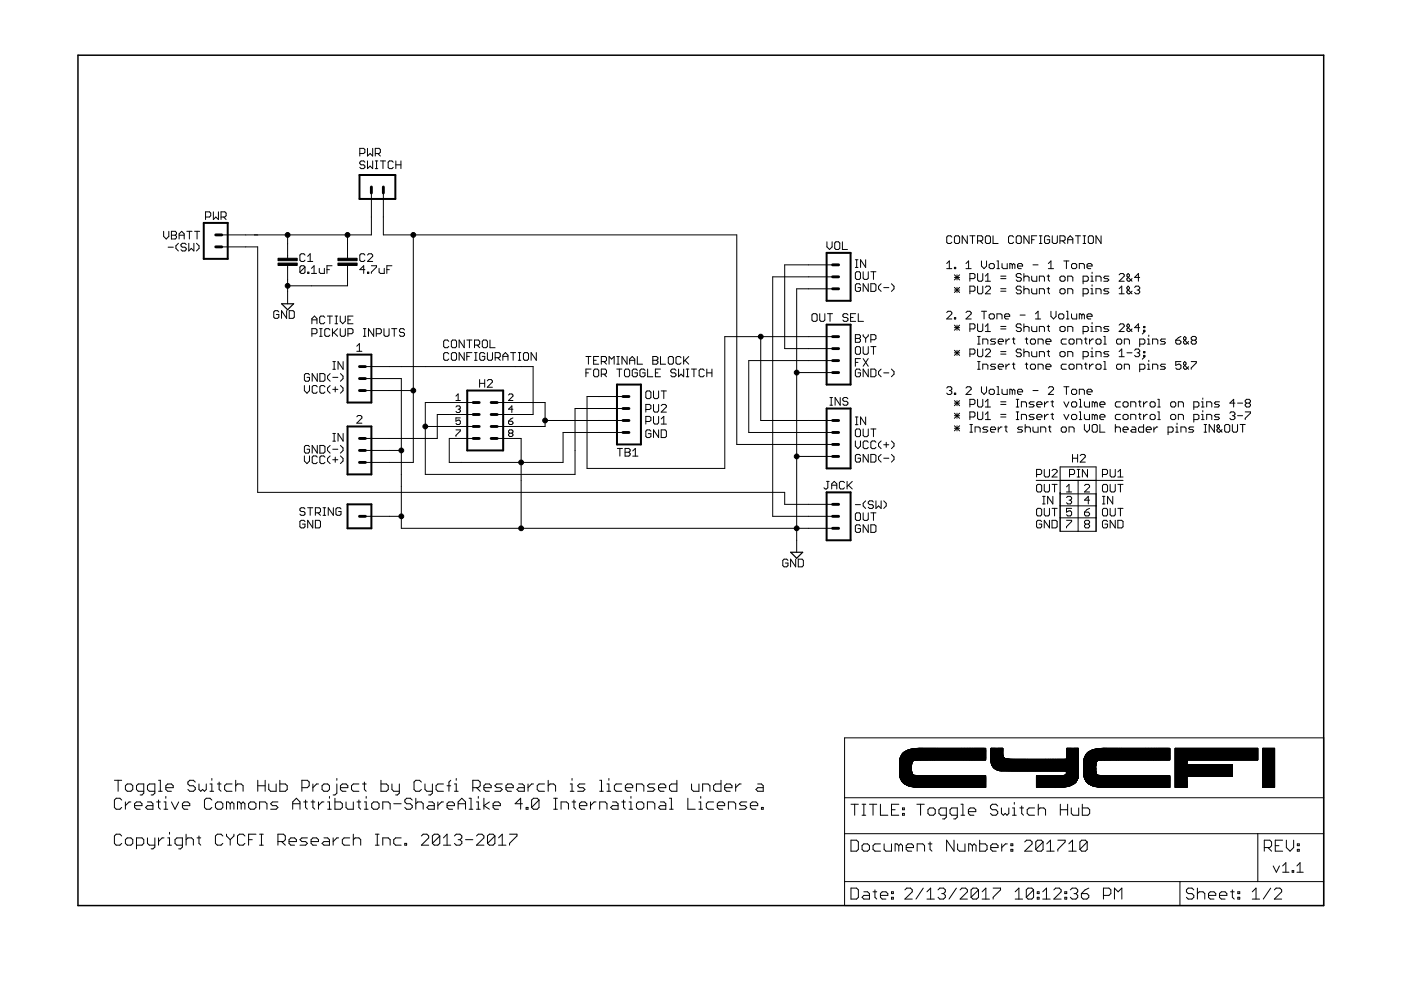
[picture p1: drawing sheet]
<svg xmlns="http://www.w3.org/2000/svg" width="297mm" height="210mm" viewBox="0 0 297 210" stroke-linecap="round" stroke-linejoin="round" font-family="sans-serif">
<g fill="none" stroke="#000" stroke-width=".21">
<path d="M76.3 32.6h.8l.3-.3v-.6l-.3-.2h-.8v1.6M77.4 34.4l-.3-.3h-.5l-.3 .3v.3l.3 .2h.5l.3 .3v.3l-.3 .3h-.5l-.3-.3M77.9 31.5v1.6l.6-.5 .5 .5v-1.6M77.9 34.1v1.7l.6-.6 .5 .6v-1.7M79.6 32.6h.8l.2-.3v-.6l-.2-.2h-.8v1.6M79.6 34.1h.5M79.6 35.8h.5M79.8 34.1v1.7M80.1 32.6l.5 .5M80.6 34.1h1.1M81.2 34.1v1.7M83.4 34.4l-.3-.3h-.6l-.2 .3v1.1l.2 .3h.6l.3-.3"/>
<path d="M83.9 34.9h1.1M83.9 34.1v1.7M85 34.1v1.7M34.7 49v1.1l.5 .6 .6-.6v-1.1M35.6 52.4h1.1M36.3 49h.8l.3 .3v.3l-.3 .3 .3 .2v.3l-.3 .3h-.8zM36.3 49.9h.8M37.8 51.6l-.5 .5v.6l.5 .5M38 49.9h1.1M38 50.7v-1.1l.5-.6 .6 .6v1.1M39.5 51.9l-.3-.3h-.5l-.3 .3v.2l.3 .3h.5l.3 .3v.2l-.3 .3h-.5l-.3-.3M39.6 49h1.1"/>
<path d="M40 51.6v1.6l.6-.5 .5 .5v-1.6M40.2 49v1.7M41.3 49h1M41.7 51.6l.5 .5v.6l-.5 .5M41.8 49v1.7M43.6 46h.8l.3-.3v-.5l-.3-.3h-.8v1.6M45.2 44.9v1.6l.6-.5 .5 .5v-1.6M46.9 46h.8l.2-.3v-.5l-.2-.3h-.8v1.6M47 52.3h7.6v52.1h111.8v2.5h10.1M47.4 46l.5 .5M61 49.8v5M61 56.3v8.1"/>
<path d="M64.7 54.1l-.3-.3h-.5l-.3 .3v1.1l.3 .2h.5l.3-.2M64.7 56.6l-.3-.3h-.5l-.3 .3v1.1M64.7 56.6v1.1l-.3 .3h-.5l-.3-.3M64.7 56.6l-1.1 1.1M65.2 57.7h.3v.3h-.3zM65.2 54.4l.6-.6v1.6M65.2 55.4h1.1M66 58h1.1M66 56.9l.6-.6v1.7M67.7 56.9v.8l.2 .3h.9v-1.1M69.3 57.2h.5M70.4 56.3h-1.1v1.7"/>
<path d="M73.7 49.8v5M73.7 56.3v4.3h-12.7M77.4 57.2h-1.1l.8-.9v1.7M77.4 54.1l-.3-.3h-.5l-.3 .3v1.1l.3 .2h.5l.3-.2M77.9 57.7h.3v.3h-.3zM77.9 54.1l.3-.3h.5l.3 .3v.3l-1.1 1h1.1M78.7 56.3h1.1v.3l-1.1 1.1v.3M78.7 40.9v8.9h-31.7M80.4 56.9v.8l.2 .3h.9v-1.1M81.3 40.9v8.9h74.9v44.4h20.3M82 57.2h.5M83.1 56.3h-1.1v1.7"/>
<path d="M87.6 49.8v48.2h-10.1M175.3 51.3v1l.6 .6 .5-.6v-1M176.5 56.2h-10.1v17.7h10.1M176.5 58.7h-12.7v50.8h12.7M177.2 51.3h.6l.3 .2v1.1l-.3 .3h-.6l-.2-.3v-1.1zM178.6 51.3v1.6h1.1M181.4 57.9l.2-.3h.6l.2 .3v1.1l-.2 .2h-.6l-.2-.2zM181.4 56.7h.5M181.4 55.1h.5M181.6 55.1v1.6M183 57.6v1.4l.3 .2h.5l.3-.2v-1.4M183.5 55.1v1.6l-1-1.6v1.6"/>
<path d="M184.6 57.6h1.1M185.2 57.6v1.6M200.7 55.9l.6-.6v1.7M200.7 57h1.1M201.8 50.3l-.3-.3h-.5l-.3 .3v1.1l.3 .2h.5l.3-.2M202.4 50.3l.2-.3h.6l.3 .3v1.1l-.3 .2h-.6l-.2-.2zM202.4 56.7h.2v.3h-.2zM202.4 58.3l1.1 1.1M202.4 58.8h1.1M202.9 58.3v1.1M203.5 58.3l-1.1 1.1M204.8 57h1.1"/>
<path d="M204.8 55.9l.6-.6v1.7M205.1 50v1.6l-1.1-1.6v1.6M205.6 59.1h.9l.2-.3v-.5l-.2-.3h-.9v1.6M205.6 50h1.1M206.2 50v1.6M207.3 51.1h.8l.3-.3v-.5l-.3-.3h-.8v1.6M207.3 58v1.4l.2 .2h.6l.3-.2v-1.4M207.8 51.1l.6 .5M208.1 55.3v1.1l.5 .6 .6-.6v-1.1M208.9 59.6h1.1M208.9 58.5l.5-.5v1.6M209.2 50h.5l.3 .3v1.1l-.3 .2h-.5l-.3-.2v-1.1z"/>
<path d="M209.7 56.2l.3-.3h.5l.3 .3v.5l-.3 .3h-.5l-.3-.3zM210.5 50v1.6h1.1M211.4 57h.5M211.4 55.3h.2v1.7M212.2 59.1h1.1M212.2 58.5h1.1M212.4 55.9v.8l.3 .3h.9v-1.1M214.6 56.2l-.2-.3h-.3v1.1M214.6 56.2v.8M214.6 56.2l.3-.3 .3 .3v.8M214.9 50.3l-.3-.3h-.5l-.3 .3v1.1l.3 .2h.5l.3-.2M215.7 50h.6l.2 .3v1.1l-.2 .2h-.6l-.2-.2v-1.1z"/>
<path d="M215.7 56.4h1.1v-.2l-.3-.3h-.5l-.3 .3v.5l.3 .3h.5M216.5 58.3l-.2-.3h-.6l-.2 .3v.2l.2 .3h.6l.2 .3v.3l-.2 .2h-.6l-.2-.2M217.1 58v1.6M217.1 58.8l.3-.3h.5l.3 .3v.8M218.2 50v1.6l-1.1-1.6v1.6M218.7 58.5v.9l.3 .2h.8v-1.1M218.7 50.8h.6M219 56.2h1.1M219.8 50h-1.1v1.6M220.4 50h.5M220.4 51.6h.5M220.4 59.6v-1.1h.8l.2 .3v.8"/>
<path d="M220.6 50v1.6M222 58.5h.5M222.3 57h1.1M222.3 55.9l.5-.6v1.7M222.3 58.3v1.1l.2 .2M222.5 50.3l-.2-.3h-.6l-.2 .3v1.1l.2 .2h.6l.2-.2v-.6h-.5M223.1 50v1.4l.3 .2h.5l.3-.2v-1.4M224.7 51.1h.9l.2-.3v-.5l-.2-.3h-.9v1.6M225 58.5h.6l.2 .3v.6l-.2 .2h-.6l-.3-.2v-.6zM225.3 51.1l.5 .5M225.6 55.3h1M226.1 55.3v1.7"/>
<path d="M226.4 50.8h1.1M226.4 51.6v-1.1l.5-.5 .6 .5v1.1M226.4 59.6v-1.1h.8l.3 .3v.8M227.5 55.9h.5l.3 .3v.5l-.3 .3h-.5l-.3-.3v-.5zM228 50h1.1M228.6 50v1.6M228.8 57v-1.1h.8l.3 .3v.8M229.6 59.6h.9l.2-.2v-.6l-.2-.3h-.9v1.7M229.6 50h.6M229.6 51.6h.6M229.9 50v1.6M230.5 56.4h1v-.2l-.2-.3h-.6l-.2 .3v.5l.2 .3h.6"/>
<path d="M231 50h.5l.3 .3v1.1l-.3 .2h-.5l-.3-.2v-1.1zM231.3 58.5h.2v1.1M231.3 59.6h.5M231.5 57.7v.3M232.4 59.6v-1.1h.8l.2 .3v.8M233.4 50v1.6l-1-1.6v1.6M235.1 58.5h-.8l-.3 .3 .3 .3h.5l.3 .3-.3 .2h-.8M237.3 58.3l.3-.3h.5l.3 .3v.2l-1.1 1.1h1.1M240 59.1l-.5 .5h-.3l-.3-.2v-.3l.6-.6v-.2l-.3-.3-.3 .3v.2l1.1 1.1M241.6 58.8h-1l.8-.8v1.6M59.1 66.1l-.2-.2h-.6l-.3 .2v1.1l.3 .3h.6l.2-.3v-.5h-.5M60.8 65.9v1.6l-1.1-1.6v1.6"/>
<path d="M61.3 65.9h.8l.3 .2v1.1l-.3 .3h-.8zM65.6 79.5l-.2-.3h-.6l-.3 .3v1.1l.3 .2h.6l.2-.2v-.6h-.5M66.1 68.6v-1l.6-.6 .5 .6v1M66.1 70.8h.9l.2-.3v-.5l-.2-.3h-.9v1.6M66.1 67.8h1.1M67.3 79.2v1.6l-1.1-1.6v1.6M67.8 69.7h.5M67.8 71.3h.5M67.8 79.2h.8l.3 .3v1.1l-.3 .2h-.8zM68 69.7v1.6M68.9 67.3l-.3-.3h-.6l-.2 .3v1.1l.2 .2h.6l.3-.2M69.4 67h1.1"/>
<path d="M69.9 67v1.6M69.9 70l-.2-.3h-.6l-.2 .3v1l.2 .3h.6l.2-.3M70 79.2l-.6 .6v.5l.6 .5M70.5 69.7v1.6M70.6 78.3h.5M70.6 76.7h.5M70.8 70.5l.8 .8M70.8 76.7v1.6M71 67h.6M71 68.6h.6M71.3 67v1.6M71.6 69.7l-1.1 1.1"/>
<path d="M72.1 67v1.1l.6 .5 .5-.5v-1.1M72.1 69.7v1.3l.3 .3h.5l.3-.3v-1.3M72.2 79.2l.5 .6v.5l-.5 .5M72.7 76.7v1.6l-1-1.6v1.6M73.8 70.8h.8l.2-.3v-.5l-.2-.3h-.8v1.6M73.8 67.8h.5M74.8 67h-1v1.6h1M75.6 73.4l.6-.5v1.6M75.6 74.5h1.1M77 69.7h.6M77 71.3h.6M77.3 69.7v1.6"/>
<path d="M77.5 77.7h35.5v10.2h-7.6M79.2 69.7v1.6l-1.1-1.6v1.6M79.8 70.8h.8l.3-.3v-.5l-.3-.3h-.8v1.6M81.4 69.7v1.3l.3 .3h.5l.3-.3v-1.3M83 69.7h1.1M83.6 69.7v1.6M85.8 70l-.3-.3h-.6l-.2 .3v.2l.2 .3h.6l.3 .3v.2l-.3 .3h-.6l-.2-.3M95.1 72.4l-.2-.3h-.6l-.2 .3v1l.2 .3h.6l.2-.3M95.1 75l-.2-.2h-.6l-.2 .2v1.1l.2 .3h.6l.2-.3M95.7 75l.3-.2h.5l.3 .2v1.1l-.3 .3h-.5l-.3-.3zM96 72.1h.5l.3 .3v1l-.3 .3h-.5l-.3-.3v-1zM98.4 72.1v1.6l-1.1-1.6v1.6"/>
<path d="M98.4 74.8v1.6l-1.1-1.6v1.6M99 72.1h1.1M99 75.6h.5M99.5 72.1v1.6M100.1 74.8h-1.1v1.6M100.6 73.2h.8l.3-.3v-.5l-.3-.3h-.8v1.6M100.6 74.8h.6M100.6 76.4h.6M100.9 74.8v1.6M101.2 73.2l.5 .5M102.5 72.1h.6l.2 .3v1l-.2 .3h-.6l-.2-.3v-1zM102.8 75l-.3-.2h-.5l-.3 .2v1.1l.3 .3h.5l.3-.3v-.5h-.6"/>
<path d="M103.3 74.8v1.3l.3 .3h.6l.2-.3v-1.3M103.9 72.1v1.6h1.1M105 75.8h.8l.3-.2v-.6l-.3-.2h-.8v1.6M105.5 75.8l.6 .6M106.6 75.6h1.1M106.6 76.4v-1.1l.5-.5 .6 .5v1.1M108.2 74.8h1.1M108.8 74.8v1.6M109.9 74.8h.5M109.9 76.4h.5M110.2 74.8v1.6M111.3 74.8h.5l.3 .2v1.1l-.3 .3h-.5l-.3-.3v-1.1z"/>
<path d="M113.7 74.8v1.6l-1.1-1.6v1.6M124.2 75.6h1.1M124.2 79.1h.6M124.8 75.6v1.6M125.3 78.3h-1.1v1.6M125.9 76.4h.5M125.9 78.5l.2-.2h.6l.2 .2v1.1l-.2 .3h-.6l-.2-.3zM126.9 75.6h-1v1.6h1M127.5 76.7h.8l.3-.3v-.5l-.3-.3h-.8v1.6M127.5 79.3h.8l.3-.2v-.6l-.3-.2h-.8v1.6M128 76.7l.6 .5M128 79.3l.6 .6"/>
<path d="M129.1 77.2v-1.6l.6 .5 .5-.5v1.6M130.8 75.6h.5M130.8 78.3h1M130.8 77.2h.5M131 75.6v1.6M131.3 78.3v1.6M132.4 78.5l.3-.2h.5l.3 .2v1.1l-.3 .3h-.5l-.3-.3zM132.9 75.6v1.6l-1-1.6v1.6M133.5 76.4h1.1M133.5 77.2v-1.1l.5-.5 .6 .5v1.1M135.1 78.5l-.2-.2h-.6l-.3 .2v1.1l.3 .3h.6l.2-.3v-.5h-.5M135.1 75.6v1.6h1.1"/>
<path d="M136.8 78.5l-.3-.2h-.5l-.3 .2v1.1l.3 .3h.5l.3-.3v-.5h-.6M137.3 78.3v1.6h1.1M138.4 76.4h.8M138.4 75.6h.8l.3 .3v.2l-.3 .3 .3 .3v.2l-.3 .3h-.8zM139 79.1h.5M140 78.3h-1v1.6h1M140 75.6v1.6h1.1M141.9 75.6h.6l.3 .3v1l-.3 .3h-.6l-.2-.3v-1zM143.3 78.5l-.3-.2h-.5l-.3 .2v.3l.3 .3h.5l.3 .2v.3l-.3 .3h-.5l-.3-.3M143.9 78.3v1.6l.5-.6 .5 .6v-1.6M144.4 75.9l-.3-.3h-.5l-.3 .3v1l.3 .3h.5l.3-.3M144.9 75.6v1.6"/>
<path d="M145.2 76.4l.8 .8M145.5 78.3h.5M145.5 79.9h.5M145.8 78.3v1.6M146 75.6l-1.1 1.1M146.6 78.3h1.1M147.1 78.3v1.6M149.3 78.5l-.3-.2h-.5l-.3 .2v1.1l.3 .3h.5l.3-.3M149.9 79.1h1M149.9 78.3v1.6M150.9 78.3v1.6M161.3 71.4v17.8h15.2"/>
<path d="M168.9 79h7.6M172.1 66.8l.3-.3h.6l.2 .3v1.1l-.2 .2h-.6l-.3-.2zM173.8 66.5v1.4l.3 .2h.5l.3-.2v-1.4M175.4 66.5h1.1M176 66.5v1.6M176.5 61.2h-7.6v55.9M176.5 71.4h-22.8v27.9h-29.2v-15.2h7.6M176.5 76.5h-17.8v15.2h17.8M179.8 66.8l-.3-.3h-.5l-.3 .3v.3l.3 .2h.5l.3 .3v.3l-.3 .2h-.5l-.3-.2M180.3 67.3h.6M181.4 71h.8l.2 .2v.3l-.2 .3 .2 .2v.3l-.2 .3h-.8zM181.4 73.8l.2-.3h.6l.2 .3v1l-.2 .3h-.6l-.2-.3z"/>
<path d="M181.4 71.8h.8M181.4 76.8h.5M181.4 66.5h-1.1v1.6h1.1M182 66.5v1.6h1.1M182.4 60.4l-.2-.2h-.6l-.2 .2v1.1l.2 .3h.6l.2-.3v-.5h-.5M182.4 76h-1v1.7M182.4 78.5l-.2-.2h-.6l-.2 .2v1.1l.2 .3h.6l.2-.3v-.5h-.5M183 71v.2l.5 .6M183 73.5v1.3l.3 .3h.5l.3-.3v-1.3M183 76l1.1 1.7M183.5 71.8v.8M184.1 60.2v1.6l-1.1-1.6v1.6"/>
<path d="M184.1 78.3v1.6l-1.1-1.6v1.6M184.1 71v.2l-.6 .6M184.1 76l-1.1 1.7M184.6 72h.8l.3-.2v-.6l-.3-.2h-.8v1.6M184.6 60.2h.8l.3 .2v1.1l-.3 .3h-.8zM184.6 78.3h.8l.3 .2v1.1l-.3 .3h-.8zM184.6 73.5h1.1M185.2 73.5v1.6M186.8 78.3l-.5 .5v.5l.5 .6M186.8 60.2l-.5 .5v.5l.5 .6M187.4 79.1h1M187.4 61h1"/>
<path d="M189 78.3l.5 .5v.5l-.5 .6M189 60.2l.5 .5v.5l-.5 .6M200.7 66.3l.3-.3h.5l.3 .3v.2l-1.1 1.1h1.1M202.4 67.4h.2v.2h-.2zM202.4 60.9l1.1 1.1M202.4 61.5h1.1M202.4 68.9l1.1 1.1M202.4 69.5h1.1M202.4 74.3l1.1 1.1M202.4 74.8h1.1M202.9 60.9v1.1M202.9 68.9v1.1"/>
<path d="M202.9 74.3v1.1M203.5 60.9l-1.1 1.1M203.5 68.9l-1.1 1.1M203.5 74.3l-1.1 1.1M204.8 66.3l.3-.3h.5l.3 .3v.2l-1.1 1.1h1.1M205.6 69.7h.9l.2-.2v-.6l-.2-.2h-.9v1.6M205.6 61.7h.9l.2-.2v-.6l-.2-.2h-.9v1.6M205.6 75.1h.9l.2-.3v-.5l-.2-.3h-.9v1.6M207.3 78.3h.5M207.3 76.7h.5M207.3 68.7v1.3l.2 .3h.6l.3-.3v-1.3M207.3 60.7v1.3l.2 .3h.6l.3-.3v-1.3"/>
<path d="M207.3 74v1.4l.2 .2h.6l.3-.2v-1.4M207.3 73h.5M207.3 71.3h.5M207.5 71.3v1.7M207.5 76.7v1.6M208.1 66h1.1M208.4 73v-1.1h.8l.2 .2v.9M208.4 78.3v-1.1h.8l.2 .3v.8M208.6 66v1.6M208.9 60.9l.3-.2h.5l.3 .2v.3l-1.1 1.1h1.1M208.9 74.3l.3-.3h.5l.3 .3v.2l-1.1 1.1h1.1M208.9 69.2l.5-.5v1.6"/>
<path d="M208.9 70.3h1.1M209.7 66.8l.3-.3h.5l.3 .3v.6l-.3 .2h-.5l-.3-.2zM211.1 77.2h-.8l-.3 .3 .3 .2h.5l.3 .3-.3 .3h-.8M211.1 71.9h-.8l-.3 .2 .3 .3h.5l.3 .3-.3 .3h-.8M211.4 67.6v-1.1h.8l.2 .3v.8M211.6 77.7h1.1v-.2l-.3-.3h-.5l-.3 .3v.5l.3 .3h.5M211.6 72.4h1.1v-.3l-.3-.2h-.5l-.3 .2v.6l.3 .3h.5M212.2 61.7h1.1M212.2 61.2h1.1M212.2 69.7h1.1M212.2 69.2h1.1M212.2 75.1h1.1"/>
<path d="M212.2 74.5h1.1M213 67.1h1.1v-.3l-.3-.3h-.5l-.3 .3v.6l.3 .2h.5M213.3 71.9v1.1M213.3 77.2v1.1M214.1 71.9h-.3l-.5 .5M214.1 77.2h-.3l-.5 .5M214.6 71.9h.6M214.6 77.2h.6M214.9 71.6v1.1l.3 .3M214.9 76.9v1.1l.3 .3M216.3 66.8h1.1M216.5 74.3l-.2-.3h-.6l-.2 .3v.2l.2 .3h.6l.2 .3v.3l-.2 .2h-.6l-.2-.2"/>
<path d="M216.5 68.9l-.2-.2h-.6l-.2 .2v.3l.2 .3h.6l.2 .2v.3l-.2 .3h-.6l-.2-.3M216.5 60.9l-.2-.2h-.6l-.2 .2v.3l.2 .3h.6l.2 .2v.3l-.2 .3h-.6l-.2-.3M217.1 60.7v1.6M217.1 68.7v1.6M217.1 74v1.6M217.1 61.5l.3-.3h.5l.3 .3v.8M217.1 69.5l.3-.3h.5l.3 .3v.8M217.1 74.8l.3-.3h.5l.3 .3v.8M217.4 71.9h.5M217.4 77.2h.5M217.6 71.6v1.1l.3 .3M217.6 76.9v1.1l.3 .3"/>
<path d="M218.5 77.5l.2-.3h.6l.2 .3v.5l-.2 .3h-.6l-.2-.3zM218.5 72.1l.2-.2h.6l.2 .2v.6l-.2 .3h-.6l-.2-.3zM218.7 61.2v.8l.3 .3h.8v-1.1M218.7 69.2v.8l.3 .3h.8v-1.1M218.7 74.5v.9l.3 .2h.8v-1.1M219.5 67.6h1.1M219.5 66.5l.6-.5v1.6M220.1 73v-1.1h.8l.3 .2v.9M220.1 78.3v-1.1h.8l.3 .3v.8M220.4 62.3v-1.1h.8l.2 .3v.8M220.4 70.3v-1.1h.8l.2 .3v.8M220.4 75.6v-1.1h.8l.2 .3v.8"/>
<path d="M221.7 77.7h1.1v-.2l-.3-.3h-.5l-.3 .3v.5l.3 .3h.5M221.7 72.4h1.1v-.3l-.3-.2h-.5l-.3 .2v.6l.3 .3h.5M222 61.2h.5M222 69.2h.5M222 74.5h.5M222.3 60.9v1.1l.2 .3M222.3 68.9v1.1l.2 .3M222.3 74.3v1.1l.2 .2M222.8 66v1.1l.6 .5 .5-.5v-1.1M224.5 66.8l.2-.3h.6l.3 .3v.6l-.3 .2h-.6l-.2-.2zM224.7 69.5l.3-.3h.6l.2 .3v.5l-.2 .3h-.6l-.3-.3zM224.7 74.8l.3-.3h.6l.2 .3v.6l-.2 .2h-.6l-.3-.2z"/>
<path d="M225 61.2h.6l.2 .3v.5l-.2 .3h-.6l-.3-.3v-.5zM226.1 77.2h-.8l-.3 .3v.5l.3 .3h.8M226.1 71.9h-.8l-.3 .2v.6l.3 .3h.8M226.1 66h.3v1.6M226.1 67.6h.5M226.4 62.3v-1.1h.8l.3 .3v.8M226.4 70.3v-1.1h.8l.3 .3v.8M226.4 75.6v-1.1h.8l.3 .3v.8M226.7 77.5l.2-.3h.6l.2 .3v.5l-.2 .3h-.6l-.2-.3zM226.9 71.9h.6l.2 .2v.6l-.2 .3h-.6l-.2-.3v-.6zM227.2 66.5v.9l.3 .2h.8v-1.1M228.3 73v-1.1h.8l.3 .2v.9"/>
<path d="M228.3 78.3v-1.1h.8l.3 .3v.8M229.4 66.8l.2-.3 .3 .3v.8M229.4 66.8l-.3-.3h-.3v1.1M229.4 66.8v.8M229.6 62.3h.9l.2-.3v-.5l-.2-.3h-.9v1.6M229.6 70.3h.9l.2-.3v-.5l-.2-.3h-.9v1.6M229.6 75.6h.9l.2-.2v-.6l-.2-.3h-.9v1.7M229.9 71.9h.6M229.9 77.2h.6M230.2 71.6v1.1l.3 .3M230.2 76.9v1.1l.3 .3M230.5 67.1h1v-.3l-.2-.3h-.6l-.2 .3v.6l.2 .2h.6"/>
<path d="M231 71.9v1.1M231 77.2v1.1M231.3 61.2h.2v1.1M231.3 69.2h.2v1.1M231.3 74.5h.2v1.1M231.3 62.3h.5M231.3 70.3h.5M231.3 75.6h.5M231.5 60.4v.3M231.5 68.4v.3M231.5 73.7v.3M231.8 71.9h-.3l-.5 .5"/>
<path d="M231.8 77.2h-.3l-.5 .5M232.4 77.5l.2-.3h.6l.2 .3v.5l-.2 .3h-.6l-.2-.3zM232.4 62.3v-1.1h.8l.2 .3v.8M232.4 70.3v-1.1h.8l.2 .3v.8M232.4 72.1l.2-.2h.6l.2 .2v.6l-.2 .3h-.6l-.2-.3zM232.4 75.6v-1.1h.8l.2 .3v.8M234 78.3h.5M234 76.7h.3v1.6M234 73h.5M234 71.3h.3v1.7M235.1 61.2h-.8l-.3 .3 .3 .2h.5l.3 .3-.3 .3h-.8M235.1 69.2h-.8l-.3 .3 .3 .2h.5l.3 .3-.3 .3h-.8"/>
<path d="M235.1 74.5h-.8l-.3 .3 .3 .3h.5l.3 .3-.3 .2h-.8M236.7 77.5l.3-.3h.6l.2 .3v.5l-.2 .3h-.6l-.3-.3zM236.7 72.1l.3-.2h.6l.2 .2v.6l-.2 .3h-.6l-.3-.3zM237.3 68.9l.3-.2h.5l.3 .2v.3l-1.1 1.1h1.1M237.3 62.3h1.1M237.3 61.2l.5-.5v1.6M237.3 74.5l.5-.5v1.6M237.3 75.6h1.1M238.4 73v-1.1h.8l.3 .2v.9M238.4 78.3v-1.1h.8l.3 .3v.8M238.9 74.8h1.1M240 69.7l-.5 .6h-.3l-.3-.3v-.3l.6-.5v-.3l-.3-.2-.3 .2v.3l1.1 1.1"/>
<path d="M240 61.7l-.5 .6h-.3l-.3-.3v-.3l.6-.5v-.3l-.3-.2-.3 .2v.3l1.1 1.1M240.6 60.9l.2-.2h.6l.2 .2v.3l-.2 .3M240.6 74.3l.2-.3h.6l.2 .3v.2l-.2 .3M241.1 61.5h.3M241.1 74.8h.3M241.4 61.5l.2 .2v.3l-.2 .3h-.6l-.2-.3M241.4 74.8l.2 .3v.3l-.2 .2h-.6l-.2-.2M241.6 78.3h.9l.2-.3v-.5l-.2-.3h-.9v1.6M241.6 69.5h-1l.8-.8v1.6M241.6 73h.9l.2-.3v-.6l-.2-.2h-.9v1.6M242.5 69.2h.2v.3h-.2zM242.5 70h.2v.3h-.2z"/>
<path d="M242.5 74.5h.2v.3h-.2zM242.5 75.4h.2v.2h-.2zM242.7 70.3l-.5 .5M242.7 75.6l-.5 .6M243.3 78.3h.5M243.3 73h.5M243.3 71.9h.3v1.1M243.3 77.2h.3v1.1M243.6 71.1v.2M243.6 76.4v.3M244.4 73v-1.1h.8l.3 .2v.9M244.4 78.3v-1.1h.8l.3 .3v.8"/>
<path d="M247.1 77.2h-.8l-.3 .3 .3 .2h.5l.3 .3-.3 .3h-.8M247.1 71.9h-.8l-.3 .2 .3 .3h.5l.3 .3-.3 .3h-.8M249.3 72.1h.8l.3 .3v.3l-.3 .3h-.5l-.3-.3zM250.4 76.7h-1.1v.8l.5-.3h.3l.3 .3v.5l-.3 .3h-.5l-.3-.3M250.4 71.3l-1.1 .8M252 77.7l-.5 .6h-.3l-.3-.3v-.3l.6-.5v-.3l-.3-.2-.3 .2v.3l1.1 1.1M252 72.4l-.5 .6h-.3l-.3-.3v-.3l.6-.5v-.3l-.3-.3-.3 .3v.3l1.1 1.1M252.6 76.7h1v.2l-1 1.1v.3M252.8 72.1l-.2 .3v.3l.2 .3h.6l.2-.3v-.3l-.2-.3M252.8 72.1l-.2-.2v-.3l.2-.3h.6l.2 .3v.3l-.2 .2M252.8 72.1h.6M64.5 81.7v1.1l.6 .6 .5-.6v-1.1"/>
<path d="M64.5 96.7v1l.6 .6 .5-.6v-1M65.6 94.7l-.2-.3h-.6l-.3 .3v1.1l.3 .3h.6l.2-.3v-.6h-.5M67.3 82l-.3-.3h-.6l-.2 .3v1.1l.2 .3h.6l.3-.3M67.3 94.4v1.7l-1.1-1.7v1.7M67.3 96.9l-.3-.2h-.6l-.2 .2v1.1l.2 .3h.6l.3-.3M67.8 94.4h.8l.3 .3v1.1l-.3 .3h-.8zM68.9 82l-.3-.3h-.5l-.3 .3v1.1l.3 .3h.5l.3-.3M68.9 96.9l-.3-.2h-.5l-.3 .2v1.1l.3 .3h.5l.3-.3M70 81.7l-.6 .6v.5l.6 .6M70 94.4l-.6 .6v.5l.6 .6M70 96.7l-.6 .5v.5l.6 .6M70.5 80h1.1"/>
<path d="M70.5 82.5h1.1M70.5 95.2h1.1M70.5 97.5h1.1M70.6 93.5h.5M70.6 91.9h.5M70.8 91.9v1.6M71.1 82v1.1M71.1 96.9v1.1M72.2 81.7l.5 .6v.5l-.5 .6M72.2 94.4l.5 .6v.5l-.5 .6M72.2 96.7l.5 .5v.5l-.5 .6M72.7 91.9v1.6l-1-1.6v1.6"/>
<path d="M75.6 88.4l.3-.3h.6l.2 .3v.2l-1.1 1.1h1.1M77.5 82.8h10.1M77.5 80.3h7.6v31.7h91.4M77.5 95.5h7.6M90.2 90.4h10.1M96.7 84l.4-.5v1.4M96.7 84.9h.9M96.7 86.3l.2-.2h.5l.2 .2-.2 .5M96.7 91.1h.9v.3l-.9 .9v.2M97.1 86.8h.3M97.4 86.8l.2 .2-.2 .5h-.5l-.2-.3M97.6 88.6h-.9v.7l.4-.2 .5 .2v.5l-.2 .2h-.5l-.2-.2"/>
<path d="M100.3 85.3h-10.1v15.3h31.7v-14h10.2M100.3 87.9h-7.6v5.1h-15.2M101.7 80.5v1.6M101.7 81.3h1.1M102.8 80.5v1.6M103.3 80.8l.3-.3h.5l.3 .3v.2l-1.1 1.1h1.1M105.4 93h5.1v19M105.4 85.3h10.2v5.1h-10.2M107.8 89.3h.7l.3 .5-.3 .2h-.4l-.3-.2zM107.8 83.8l.3-.3h.4l.3 .3v.2l-1 .9h1M108.1 91.8l-.3-.2 .3-.5h.4l.3 .3-.3 .4M108.1 91.8l-.3 .3 .3 .4h.4l.3-.2-.3-.5"/>
<path d="M108.1 91.8h.4M108.8 86.8h-1l.7-.7v1.4M108.8 88.6l-1 .7M115.6 89.2h16.5M130.9 95.1h1.1M131.4 95.1v1.6M132.1 91.7h-12.7v6.3h-24.2v-5h5.1M132.5 95.1h.8l.3 .3v.2l-.3 .3 .3 .3v.2l-.3 .3h-.8zM132.5 95.9h.8M134.2 96.7h1.1M134.2 95.6l.5-.5v1.6M136.9 86.8h.8l.3-.2v-.6l-.3-.3h-.8v1.7"/>
<path d="M136.9 89.4h.8l.3-.3v-.5l-.3-.3h-.8v1.6M137.2 82.9h.5l.3 .3v1l-.3 .3h-.5l-.3-.3v-1zM138 91.4l-.3-.3h-.5l-.3 .3v1.1l.3 .3h.5l.3-.3v-.6h-.5M138.6 85.7v1.4l.2 .3h.6l.2-.3v-1.4M138.6 82.9v1.3l.2 .3h.6l.2-.3v-1.3M138.6 88.3v1.3l.2 .3h.6l.2-.3v-1.3M139.6 91.1v1.7l-1-1.7v1.7M140.2 86l.3-.3h.5l.3 .3v.3l-1.1 1.1h1.1M140.2 91.1h.8l.3 .3v1.1l-.3 .3h-.8zM140.2 89.9h1.1M140.2 88.8l.5-.5v1.6M140.2 82.9h1.1"/>
<path d="M140.7 82.9v1.6M168.9 96.8h7.6M176 85.9h.5M176 84.3h.5M176.2 84.3v1.6M178.1 84.3v1.6l-1-1.6v1.6M179.8 84.6l-.3-.3h-.5l-.3 .3v.2l.3 .3h.5l.3 .3v.2l-.3 .3h-.5l-.3-.3M181.4 93.5v1.1l.5 .5 .5-.5v-1.1M181.4 90h.5M181.4 88.4h.5M181.6 91h.6l.2 .2v1.1l-.2 .3h-.6l-.2-.3v-1.1zM181.6 88.4v1.6"/>
<path d="M182.4 96.6l-.2-.2h-.6l-.2 .2v1.1l.2 .3h.6l.2-.3v-.5h-.5M183 91v1.3l.3 .3h.5l.3-.3v-1.3M183.5 88.4v1.6l-1-1.6v1.6M184.1 93.8l-.3-.3h-.5l-.3 .3v1l.3 .3h.5l.3-.3M184.1 96.4v1.6l-1.1-1.6v1.6M184.6 96.4h.8l.3 .2v1.1l-.3 .3h-.8zM184.6 91h1.1M185.2 91v1.6M185.7 93.8l-.3-.3h-.5l-.3 .3v1l.3 .3h.5l.3-.3M186.8 93.5l-.5 .5v.6l.5 .5M186.8 96.4l-.5 .5v.5l.5 .6M187.4 94.3h1"/>
<path d="M187.4 97.2h1M187.9 93.8v1M189 96.4l.5 .5v.5l-.5 .6M189 93.5l.5 .5v.6l-.5 .5M200.7 82.3l.3-.3h.5l.3 .3v.2l-.3 .3M201.3 82.8h.2M201.5 82.8l.3 .3v.3l-.3 .2h-.5l-.3-.2M202.4 83.4h.2v.2h-.2zM202.4 84.9l1.1 1.1M202.4 85.5h1.1M202.4 87.6l1.1 1.1M202.4 88.1h1.1"/>
<path d="M202.4 90.3l1.1 1.1M202.4 90.8h1.1M202.9 84.9v1.1M202.9 87.6v1.1M202.9 90.3v1.1M203.5 84.9l-1.1 1.1M203.5 87.6l-1.1 1.1M203.5 90.3l-1.1 1.1M204.8 82.3l.3-.3h.5l.3 .3v.2l-1.1 1.1h1.1M205.6 88.4h.9l.2-.3v-.5l-.2-.3h-.9v1.7M205.6 85.7h.9l.2-.2v-.6l-.2-.2h-.9v1.6M205.6 91.6h.6"/>
<path d="M205.6 90h.6M205.9 90v1.6M206.7 91.6v-1.1h.8l.3 .3v.8M207.3 87.3v1.4l.2 .3h.6l.3-.3v-1.4M207.3 84.7v1.3l.2 .3h.6l.3-.3v-1.3M208.1 82v1.1l.5 .5 .6-.5v-1.1M208.9 85.2l.5-.5v1.6M208.9 87.9l.5-.6v1.7M208.9 86.3h1.1M208.9 89h1.1M209.4 90.5h-.8l-.2 .3 .2 .3h.6l.2 .3-.2 .2h-.8M210 82.5h.5l.3 .3v.6l-.3 .2h-.5l-.3-.2v-.6z"/>
<path d="M210 91.1h1.1v-.3l-.3-.3h-.5l-.3 .3v.6l.3 .2h.5M211.4 82h.2v1.6M211.4 83.6h.5M211.6 90.5v1.1M212.2 88.4h1.1M212.2 85.7h1.1M212.2 85.2h1.1M212.2 87.9h1.1M212.4 82.5v.9l.3 .2h.9v-1.1M212.4 90.5h-.2l-.6 .6M213 90.5h.6M213.3 90.3v1.1l.3 .2"/>
<path d="M214.6 82.8l-.2-.3h-.3v1.1M214.6 82.8v.8M214.6 82.8l.3-.3 .3 .3v.8M215.5 84.7h.5M215.5 86.3h.5M215.5 87.3h.5M215.5 89h.5M215.7 83.1h1.1v-.3l-.3-.3h-.5l-.3 .3v.6l.3 .2h.5M215.7 84.7v1.6M215.7 87.3v1.7M216.6 86.3v-1.1h.8l.2 .3v.8M216.6 89v-1.1h.8l.2 .2v.9"/>
<path d="M216.8 90.5h-.8l-.3 .3 .3 .3h.5l.3 .3-.3 .2h-.8M217.4 90.8l.2-.3h.6l.3 .3v.8M217.4 90v1.6M219 90.5v.9l.3 .2h.8v-1.1M219 82.8h1.1M219.3 87.9h-.8l-.3 .2 .3 .3h.5l.3 .3-.3 .3h-.8M219.3 85.2h-.8l-.3 .3 .3 .2h.5l.3 .3-.3 .3h-.8M219.8 88.4h1.1v-.3l-.3-.2h-.5l-.3 .2v.6l.3 .3h.5M219.8 85.7h1.1v-.2l-.3-.3h-.5l-.3 .3v.5l.3 .3h.5M220.6 91.6v-1.1h.8l.3 .3v.8M221.4 99.5v1.4l.3 .2h.5l.3-.2v-1.4M221.5 85.2v1.1"/>
<path d="M221.5 87.9v1.1M222.3 82.3l.2-.3h.6l.3 .3v.2l-1.1 1.1h1.1M222.3 85.2h-.3l-.5 .5M222.3 87.9h-.3l-.5 .5M222.3 90.5h.5M222.5 90.3v1.1l.3 .2M222.8 85.2h.6M222.8 87.9h.6M223.1 99.8l.2-.3h.6l.2 .3v.3l-1 1h1M223.1 84.9v1.1l.3 .3M223.1 87.6v1.1l.3 .3M224.8 99h7.6v13.6h-7.6z"/>
<path d="M225.3 90.5h.5l.3 .3v.6l-.3 .2h-.5l-.3-.2v-.6zM225.6 82h1M225.6 85.2l.5 1.1 .5-1.1M225.6 87.9l.5 1.1 .5-1.1M226.1 82v1.6M226.7 91.6v-1.1h.8l.2 .3v.8M227.4 97.2h1.1M227.4 96.4v1.6M227.5 82.5h.5l.3 .3v.6l-.3 .2h-.5l-.3-.2v-.6zM227.5 85.2h.5l.3 .3v.5l-.3 .3h-.5l-.3-.3v-.5zM227.5 87.9h.5l.3 .2v.6l-.3 .3h-.5l-.3-.3v-.6zM228.4 99.5h.5"/>
<path d="M228.5 96.4v1.6M228.7 99.5v1.6M228.8 83.6v-1.1h.8l.3 .3v.8M228.8 84.7h.3v1.6M228.8 86.3h.6M228.8 87.3h.3v1.7M228.8 89h.6M229 96.6l.3-.2h.5l.3 .2v.3l-1.1 1.1h1.1M229.9 85.2v.8l.3 .3h.8v-1.1M229.9 87.9v.8l.3 .3h.8v-1.1M229.9 90v1.1l.6 .5 .5-.5v-1.1M230.5 83.1h1v-.3l-.2-.3h-.6l-.2 .3v.6l.2 .2h.6"/>
<path d="M230.6 99.5v1.6l-1.1-1.6v1.6M231.8 90h.6l.2 .3v1.1l-.2 .2h-.6l-.2-.2v-1.1zM232.1 85.5l.3-.3 .2 .3v.8M232.1 85.5l-.3-.3h-.2v1.1M232.1 88.1l-.3-.2h-.2v1.1M232.1 85.5v.8M232.1 88.1v.9M232.1 88.1l.3-.2 .2 .2v.9M233.2 88.4h1.1v-.3l-.3-.2h-.5l-.3 .2v.6l.3 .3h.5M233.2 85.7h1.1v-.2l-.3-.3h-.5l-.3 .3v.5l.3 .3h.5M233.2 90v1.6h1.1M235.4 99.5v1.4l.2 .2h.6l.3-.2v-1.4"/>
<path d="M236.5 90v1.6M236.5 90.8l.2-.3h.6l.3 .3v.8M237.6 85.2h-.9l-.2 .3v.5l.2 .3h.9M237.6 87.9h-.9l-.2 .2v.6l.2 .3h.9M238.1 91.1h1.1v-.3l-.3-.3h-.5l-.3 .3v.6l.3 .2h.5M238.4 85.2h.5l.3 .3v.5l-.3 .3h-.5l-.3-.3v-.5zM238.4 87.9h.5l.3 .2v.6l-.3 .3h-.5l-.3-.3v-.6zM239.7 86.3v-1.1h.9l.2 .3v.8M239.7 89v-1.1h.9l.2 .2v.9M240 90.5h.6l.2 .3v.8h-.8l-.3-.2 .3-.3h.8M241.4 85.2h.5M241.4 87.9h.5"/>
<path d="M241.6 84.9v1.1l.3 .3M241.6 87.6v1.1l.3 .3M242.5 90v1.6h-.9l-.2-.2v-.6l.2-.3h.9M242.5 85.2v1.1M242.5 87.9v1.1M243 91.1h1.1v-.3l-.3-.3h-.5l-.3 .3v.6l.3 .2h.5M243.3 85.2h-.3l-.5 .5M243.3 87.9h-.3l-.5 .5M244.1 85.2h.5l.3 .3v.5l-.3 .3h-.5l-.3-.3v-.5zM244.1 87.9h.5l.3 .2v.6l-.3 .3h-.5l-.3-.3v-.6zM244.6 90.5v1.1M245.5 84.7h.2v1.6"/>
<path d="M245.5 86.3h.5M245.5 87.3h.2v1.7M245.5 89h.5M245.5 90.5h-.3l-.6 .6M247.6 91.6h.9l.2-.2v-.6l-.2-.3h-.9v1.7M248.2 85.5l.3-.3h.5l.3 .3v.5l-.3 .3h-.5l-.3-.3zM248.2 88.1l.3-.2h.5l.3 .2v.6l-.3 .3h-.5l-.3-.3zM249.3 91.6h.5M249.3 90.5h.3v1.1M249.6 89.7v.3M249.8 86.3v-1.1h.8l.3 .3v.8M249.8 89v-1.1h.8l.3 .2v.9"/>
<path d="M250.4 91.6v-1.1h.8l.3 .3v.8M253.1 90.5h-.8l-.3 .3 .3 .3h.5l.3 .3-.3 .2h-.8M253.1 86.3h.8l.3-.3v-.5l-.3-.3h-.8v1.6M253.1 89h.8l.3-.3v-.6l-.3-.2h-.8v1.6M254.7 86.3h.6M254.7 85.2h.3v1.1M254.7 87.9h.3v1.1M254.7 89h.6M255 84.4v.3M255 87.1v.2M255.3 91.6h.5M255.3 90h.5"/>
<path d="M255.6 90v1.6M255.8 86.3v-1.1h.8l.3 .3v.8M255.8 89v-1.1h.8l.3 .2v.9M257.5 90v1.6l-1.1-1.6v1.6M258.6 87.9h-.9l-.2 .2 .2 .3h.6l.3 .3-.3 .3h-.8M258.6 85.2h-.9l-.2 .3 .2 .2h.6l.3 .3-.3 .3h-.8M259.1 91.1l-.5 .5h-.3l-.3-.2v-.3l.6-.6v-.2l-.3-.3-.3 .3v.2l1.1 1.1M259.7 90.3l.2-.3h.6l.2 .3v1.1l-.2 .2h-.6l-.2-.2zM260.8 87.6l.2-.3h.6l.2 .3v.3l-.2 .2M261.3 88.1h.3M261.3 90v1.4l.3 .2h.5l.3-.2v-1.4M261.6 88.1l.2 .3v.3l-.2 .3h-.6l-.2-.3"/>
<path d="M261.8 85.5h-1l.8-.8v1.6M262.4 85.5h1.1M262.4 88.1h1.1M262.9 90h1.1M263.5 90v1.6M264 87.3h1.1v.3l-1.1 1.1v.3M264.3 85.5l-.3 .2v.3l.3 .3h.5l.3-.3v-.3l-.3-.2M264.3 85.5h.5M264.3 85.5l-.3-.3v-.3l.3-.2h.5l.3 .2v.3l-.3 .3M64.7 107.9l-.3-.2h-.5l-.3 .2v.3l.3 .3h.5l.3 .2v.3l-.3 .3h-.5l-.3-.3M64.7 110.6l-.3-.3h-.5l-.3 .3v1.1l.3 .2h.5l.3-.2v-.6h-.6M65.2 107.7h1.1"/>
<path d="M65.8 107.7v1.6M66.3 110.3v1.6l-1.1-1.6v1.6M66.9 108.7h.8l.2-.2v-.6l-.2-.2h-.8v1.6M66.9 110.3h.8l.2 .3v1.1l-.2 .2h-.8zM67.4 108.7l.5 .6M68.5 107.7h.5M68.5 109.3h.5M68.8 107.7v1.6M70.7 107.7v1.6l-1.1-1.6v1.6M72.3 107.9l-.2-.2h-.6l-.3 .2v1.1l.3 .3h.6l.2-.3v-.5h-.5M77.5 109.5h7.6M167.1 118.8l-.3-.2h-.6l-.2 .2v1.1l.2 .3h.6l.3-.3v-.5h-.6"/>
<path d="M168.7 118.6v1.6l-1.1-1.6v1.6M169.2 118.6h.9l.2 .2v1.1l-.2 .3h-.9zM175.2 102.1h.6M175.5 102.1v1.3l-.3 .3h-.2l-.3-.3M176.3 103.7v-1.1l.6-.5 .5 .5v1.1M176.3 102.9h1.1M179 102.3l-.2-.2h-.6l-.2 .2v1.1l.2 .3h.6l.2-.3M179.6 102.1v1.6M179.9 102.9l.8 .8M180.7 102.1l-1.1 1M181.4 109l.2-.3h.6l.2 .3v1.1l-.2 .2h-.6l-.2-.2zM181.4 107h1"/>
<path d="M182.4 111.5l-.2-.2h-.6l-.2 .2v1.1l.2 .3h.6l.2-.3v-.5h-.5M183 108.7v1.4l.3 .2h.5l.3-.2v-1.4M183.5 106.2l-.5 .5v.6l.5 .5M184.1 111.3v1.6l-1.1-1.6v1.6M184.6 111.3h.8l.3 .2v1.1l-.3 .3h-.8zM184.6 108.7h1.1M185.2 106.4l-.3-.2h-.5l-.3 .2v.3l.3 .3h.5l.3 .3v.2l-.3 .3h-.5l-.3-.3M185.2 108.7v1.6M185.7 106.2v1.6l.6-.5 .5 .5v-1.6M187.4 106.2l.5 .5v.6l-.5 .5M219.7 101.9h18.4M219.8 103l.2-.3h.6l.3 .3v1.1l-.3 .2h-.6l-.2-.2z"/>
<path d="M219.8 108l.2-.2h.6l.3 .2v1.1l-.3 .3h-.6l-.2-.3zM219.8 100.6h.8l.3-.3v-.5l-.3-.3h-.8v1.6M220.9 110.6l-.3-.3h-.6l-.2 .3v1.1l.2 .2h.6l.3-.2v-.6h-.6M221 105.2h.6M221 106.8h.6M221.3 105.2v1.6M221.4 102.7v1.4l.3 .2h.5l.3-.2v-1.4M221.4 107.8v1.3l.3 .3h.5l.3-.3v-1.3M222.5 110.3v1.6l-1.1-1.6v1.6M223.1 107.8h1M223.1 102.7h1M223.1 110.3h.8l.2 .3v1.1l-.2 .2h-.8z"/>
<path d="M223.2 105.2v1.6l-1.1-1.6v1.6M223.6 102.7v1.6M223.6 107.8v1.6M224.8 104.7h7.6M224.8 107.3h7.6M224.8 109.8h7.6M226.1 103.2l.6-.5v1.6M226.1 104.3h1.1M226.1 105.5l.3-.3h.5l.3 .3v.3l-.3 .2M226.1 110.3h1.1v.3l-1.1 1.1v.2M226.7 106h.2M226.8 100.6h.8l.2-.3v-.5l-.2-.3h-.8v1.6"/>
<path d="M226.9 106l.3 .3v.3l-.3 .2h-.5l-.3-.2M227.2 107.8h-1.1v.8l.6-.3h.2l.3 .3v.5l-.3 .3h-.5l-.3-.3M228.4 101.1h.5M228.6 101.9v10.7M229.9 103l.3-.3h.5l.3 .3v.2l-1.1 1.1h1.1M229.9 108.6h.8l.3 .3v.2l-.3 .3h-.5l-.3-.3zM230.2 111.1l-.3-.3v-.2l.3-.3h.5l.3 .3v.2l-.3 .3M230.2 111.1l-.3 .3v.3l.3 .2h.5l.3-.2v-.3l-.3-.3M230.2 111.1h.5M231 106h-1.1l.8-.8v1.6M231 107.8l-.5 .2-.6 .6M233.7 103l.3-.3h.5l.3 .3v1.1l-.3 .2h-.5l-.3-.2z"/>
<path d="M233.7 105.2h.6M233.7 106.8h.6M233.7 108l.3-.2h.5l.3 .2v1.1l-.3 .3h-.5l-.3-.3zM233.7 100.6h.8l.3-.3v-.5l-.3-.3h-.8v1.6M234 105.2v1.6M234.8 110.6l-.3-.3h-.5l-.3 .3v1.1l.3 .2h.5l.3-.2v-.6h-.5M235.4 102.7v1.4l.2 .2h.6l.3-.2v-1.4M235.4 107.8v1.3l.2 .3h.6l.3-.3v-1.3M235.9 105.2v1.6l-1.1-1.6v1.6M236.5 110.3v1.6l-1.1-1.6v1.6M237 107.8h1.1M237 102.7h1.1"/>
<path d="M237 110.3h.8l.3 .3v1.1l-.3 .2h-.8zM237 100.1l.6-.6v1.6M237 101.1h1.1M237.6 102.7v1.6M237.6 107.8v1.6M179.1 156.4h101.5v35.6h-101.5zM191.3 159.9h17.7M191.3 159.8h17.7M191.3 159.9h.1M191.3 159.8l-.2 .4M191.3 159.8l-.1 .2M191.4 159.8h17.6"/>
<path d="M191.4 159.7h17.6M191.5 159.7h17.5M191.5 159.6h17.5M191.6 159.6h17.4M191.6 159.5h17.4M191.7 159.5l-.4 .3M191.7 159.5l-.1 .1M191.7 159.4h17.3M191.8 159.4h17.2M191.9 159.3h17.1M191.9 159.3l-.6 .5M192.1 159.2h16.9"/>
<path d="M192.2 159.2h16.8M192.3 159.1h16.7M192.5 159h16.5M192.5 159l-.8 .5M192.6 159l-.7 .3M192.7 159h16.3M192.8 158.9l-.1 .1M192.9 158.9h16.1M192.9 158.9h.1M193 158.9h16M193 158.9l-.5 .1M193.1 158.9h-.1"/>
<path d="M193.2 158.9h-.1M193.3 158.8v.1M193.6 158.8h-.1M193.7 158.8l-.7 .1M193.7 158.8h-.1M193.7 158.8h15.3M193.9 158.7l-.1 .1M194 158.7h.1M194.1 158.7h14.9M194.2 158.7h-.1M194.5 158.7h-.1M194.7 158.7h14.3v2.4h-18.2"/>
<path d="M194.8 158.7h-.1M194.9 158.7l-1.2 .1M208.6 158.7h.2M208.9 158.7l.1 .3-16.6 .1M209 159.3h-17M209 160h-17.7l-.2 .1h17.9M209 158.8h-15.6M210.1 159.1h2.5M210.1 159h2.5M210.1 158.9h2.5M210.1 158.8h2.5M210.1 158.7h2.5"/>
<path d="M210.1 160h2.5M210.1 159.9h2.5M210.1 159.8h2.5M210.1 159.7h2.5M210.1 159.6h2.5M210.1 159.5h2.5M210.1 159.4h2.5M210.1 159.3h2.5M210.1 159.2h2.5M210.1 158.7h.1M210.2 158.7h-.1M212.6 158.7h-2.5"/>
<path d="M226.2 159.1h2.5M226.2 159h2.5M226.2 158.9h2.5M226.2 158.7h2.5M226.2 160h2.5M226.2 159.9h2.5M226.2 159.8h2.5M226.2 159.7h2.5M226.2 159.6h2.5M226.2 159.5h2.5M226.2 159.4h2.5M226.2 159.3h2.5"/>
<path d="M226.2 159.2h2.5M226.3 158.7l-.1 .1h2.5h-2.5M228.6 158.7h.1h-2.5M230.3 160h17.7M230.3 159.9h17.7M230.4 159.8l-.3 .5M230.4 159.8h17.6M230.4 159.9h-.1M230.5 159.7h17.5M230.6 159.6h17.4M230.6 159.6l-.2 .3M230.7 159.5h17.3"/>
<path d="M230.7 159.5l-.3 .3M230.8 159.4h17.2M230.8 159.5l-.2 .1M231 159.3h17M231.2 159.2h16.8M231.2 159.2l-.5 .3M231.2 159.2h.1M231.4 159.1h16.6M231.4 159.1l-.2 .1M231.6 159h16.4M231.6 159l-.4 .3M231.7 159h16.3"/>
<path d="M231.9 158.9l-.4 .2M232 158.9h-.1M232.1 158.9h15.9h-16.1M232.1 158.9h-.1M232.9 158.7l-.1 .1M233.1 158.7h-.1M233.2 158.7h14.8M233.3 158.7h-.1M233.3 158.7l-1.7 .3M233.5 158.7h-.1M233.7 158.7h14.3v2.4h-18.2M233.8 158.7h-.1"/>
<path d="M234 158.7h-.7M247.6 158.7h.2M247.9 158.7l.1 .1-15.9 .1M248 158.8h-15.4M248 159.3l-17.1 .1M249.2 159.1h17.5M249.2 159h17.5M249.2 158.9h17.5M249.2 158.8h17.5M249.2 158.7h17.5M249.2 160h17.5M249.2 159.9h17.5"/>
<path d="M249.2 159.8h17.5M249.2 159.7h17.5M249.2 159.6h17.5M249.2 159.5h17.5M249.2 159.4h17.5M249.2 159.3h17.5M249.2 159.2h17.5M267.8 158.7h2.4v8.2h-2.4zM267.8 159.1h2.4M267.8 159h2.4M267.8 158.9h2.4M267.8 158.8h2.4"/>
<path d="M267.8 158.7h2.4M267.8 160h2.4M267.8 159.9h2.4M267.8 159.8h2.4M267.8 159.7h2.4M267.8 159.6h2.4M267.8 159.5h2.4M267.8 159.4h2.4M267.8 159.3h2.4M267.8 159.2h2.4M24.3 165.4h1.5M25 165.4v2.4"/>
<path d="M25.8 169.6l-.4-.4h-.8l-.3 .4v1.6l.3 .4h.8l.4-.4M25.8 177.2l-.4-.3h-.8l-.3 .3v1.6l.3 .4h.8l.4-.4M26.6 166.6l.4-.4h.7l.5 .4v.8l-.5 .4h-.7l-.4-.4zM26.6 178l.4-.3h.7l.5 .3v.8l-.5 .4h-.7l-.4-.4zM26.6 170v1.6M27.7 170h-.3l-.8 .8M28.5 170.8h1.6v-.4l-.4-.4h-.8l-.4 .4v.8l.4 .4h.8M28.9 179.2h1.2l.4-.4v-.8l-.4-.3h-1.2v2.3M30.5 167.8h-1.2l-.4-.4v-.8l.4-.4h1.2v2l-.4 .4h-.4M31.3 177.7v1.1l.4 .4h1.1M31.3 170h.7l.4 .4v1.2h-1.1l-.4-.4 .4-.4h1.1M32.8 167.8h-1.1l-.4-.4v-.8l.4-.4h1.1v2l-.4 .4h-.4"/>
<path d="M32.8 177.7v1.9l-.4 .4h-.4M33.2 170h.8M33.6 165.4h.4v2.4M33.6 167.8h.8M33.6 169.6v1.6l.4 .4M33.6 177.7v1.5M34.8 170h.4v1.6M34.8 171.6h.8M34.8 177.7h-.4l-.8 .7M35.2 167h1.5v-.4l-.4-.4h-.7l-.4 .4v.8l.4 .4h.7M35.2 168.9v.3M35.6 179.2h.7"/>
<path d="M35.6 177.7h.3v1.5M35.9 176.5v.4M36.3 170l.8 1.6 .8-1.6M38.7 170.8h1.5v-.4l-.4-.4h-.7l-.4 .4v.8l.4 .4h.7M38.7 179.2h-1.2l-.4-.4v-.8l.4-.3h1.2v1.9l-.4 .4h-.4M39.5 178l.3-.3h.8l.4 .3v1.2M39.5 176.9v2.3M41.4 165.8l-.4-.4h-.8l-.4 .4v.4l.4 .4h.8l.4 .4v.4l-.4 .4h-.8l-.4-.4M41.8 177.7h.8M42.2 166.2v1.2l.4 .4 .4-.4 .3 .4 .4-.4v-1.2M42.2 177.2v1.6l.4 .4M44.5 167.8h.8"/>
<path d="M44.5 166.2h.4v1.6M44.9 165.1v.3M44.9 169.6l-.4-.4h-.8l-.4 .4v1.6l.4 .4h.8l.4-.4M45.7 170.4l.4-.4h.8l.3 .4v.8l-.3 .4h-.8l-.4-.4zM46.1 166.2h.8M46.5 165.8v1.6l.4 .4M47.2 177.2l-.3-.3h-.8l-.4 .3v1.6l.4 .4h.8l.3-.4M48 176.9v.3l.8 .8M48.8 170.4l-.4-.4h-.4v1.6M48.8 170.4v1.2M48.8 178v1.2M48.8 170.4l.4-.4 .4 .4v1.2"/>
<path d="M49.2 166.2h-1.2l-.4 .4v.8l.4 .4h1.2M49.6 176.9v.3l-.8 .8M50 166.6l.4-.4h.7l.4 .4v1.2M50 165.4v2.4M51.1 170.4l-.3-.4h-.4v1.6M51.1 170.4v1.2M51.1 170.4l.4-.4 .4 .4v1.2M51.9 177.2l-.4-.3h-.7l-.4 .3v1.6l.4 .4h.7l.4-.4M52.7 170.4l.4-.4h.8l.4 .4v.8l-.4 .4h-.8l-.4-.4zM52.7 178h.8M54.3 176.9h-1.6v2.3M54.7 166.6h1.5"/>
<path d="M54.7 165.4v2.4M55 171.6v-1.6h1.2l.4 .4v1.2M55 176.9h.8M55 179.2h.8M55.4 176.9v2.3M56.2 165.4v2.4M57 166.2v1.2l.4 .4h1.1v-1.6M58.9 170h-1.1l-.4 .4 .4 .4h.7l.4 .4-.4 .4h-1.1M58.9 178.4h1.2l.4-.4v-.8l-.4-.3h-1.2v2.3M59.3 165.4v2.4h1.2l.4-.4v-.8l-.4-.4h-1.2M59.7 178.4l.8 .8M61.3 178.4h1.5v-.4l-.4-.3h-.7l-.4 .3v.8l.4 .4h.7"/>
<path d="M62.1 171.6v-1.6l.7-.8 .8 .8v1.6M62.1 170.4h1.5M64 167h1.2l.4-.4v-.8l-.4-.4h-1.2v2.4M64.4 170h.8M64.8 169.6v1.6l.4 .4M65.2 177.7h-1.2l-.4 .3 .4 .4h.8l.4 .4-.4 .4h-1.2M66 170h.7M66 178.4h1.5v-.4l-.4-.3h-.8l-.3 .3v.8l.3 .4h.8M66.3 166.2v1.6M66.3 169.6v1.6l.4 .4M67.5 166.2h-.4l-.8 .8M67.5 170v1.6"/>
<path d="M68.3 166.6l.4-.4h.8l.3 .4v.8l-.3 .4h-.8l-.4-.4zM68.7 177.7h.8l.3 .3v1.2h-1.1l-.4-.4 .4-.4h1.1M68.7 170h-.4l-.8 .8M69.5 170h.3v1.6M69.5 171.6h.7M69.8 168.9v.3M70.6 177.7v1.5M71 169.2v2.4h1.2l.4-.4v-.8l-.4-.4h-1.2M71.4 166.2v2l-.4 .4h-.4M71.4 165.1v.3M71.8 177.7h-.4l-.8 .7M72.2 167h1.5v-.4l-.3-.4h-.8l-.4 .4v.8l.4 .4h.8"/>
<path d="M73.4 170v1.2l.3 .4h1.2v-1.6M74.1 177.7h-1.1l-.4 .3v.8l.4 .4h1.1M74.9 176.9v2.3M74.9 178l.4-.3h.8l.4 .3v1.2M75.7 170h.8M76.1 166.2h-1.2l-.4 .4v.8l.4 .4h1.2M76.1 169.6v1.6l.4 .4M76.9 166.2h.7M77.3 165.8v1.6l.3 .4M77.3 171.6h.7M77.3 170h.3v1.6M77.6 168.9v.3"/>
<path d="M78.8 170.4l.4-.4h.8l.4 .4v.8l-.4 .4h-.8l-.4-.4zM79.6 176.9h.8M79.6 179.2h.8M80 176.9v2.3M80.8 165.4v2.4h1.1l.4-.4v-.8l-.4-.4h-1.1M81.2 171.6v-1.6h1.1l.4 .4v1.2M81.2 179.2v-1.5h1.1l.4 .3v1.2M83.1 166.2v1.2l.4 .4h1.2M83.5 170.4h1.5M84.7 166.2v2l-.4 .4h-.4M85 177.7h-1.1l-.4 .3v.8l.4 .4h1.1M85.8 178.8h.4v.4h-.4z"/>
<path d="M87.4 169.6l-.4-.4h-.8l-.4 .4v.4l.4 .4h.8l.4 .4v.4l-.4 .4h-.8l-.4-.4M88.2 170.4l.4-.4h.7l.4 .4v1.2M88.2 169.2v2.4M89.3 165.8l-.4-.4h-.7l-.4 .4v1.6l.4 .4h.7l.4-.4M89.3 177.2l.4-.3h.8l.4 .3v.5l-1.6 1.5h1.6M90.1 166.2v1.2l.4 .4h1.2M90.9 170h.8l.4 .4v1.2h-1.2l-.4-.4 .4-.4h1.2M91.7 166.2v2l-.4 .4h-.4M92.8 170v1.6M93.2 177.2l-.4-.3h-.7l-.4 .3v1.6M93.2 177.2v1.6l-.4 .4h-.7l-.4-.4M93.2 177.2l-1.5 1.6"/>
<path d="M94 166.2h-1.2l-.3 .4v.8l.3 .4h1.2M94 170h-.4l-.8 .8M94 177.7l.8-.8v2.3M94 179.2h1.6M94.8 166.6h.8M94.8 170.8h1.6v-.4l-.4-.4h-.8l-.4 .4v.8l.4 .4h.8M95.6 165.4l-.4 .4v2M96.4 167.8h.7M96.4 166.2h.3v1.6M96.4 177.2l.3-.3h.8l.4 .3v.5l-.4 .3M96.7 165.1v.3M97.1 170.4h1.6"/>
<path d="M97.1 171.6v-1.6l.8-.8 .8 .8v1.6M97.1 178h.4M97.5 178l.4 .4v.4l-.4 .4h-.8l-.3-.4M98.7 178h1.5M99.5 169.2h.4v2.4M99.5 171.6h.7M100.2 167h1.2l.4-.4v-.8l-.4-.4h-1.2v2.4M101 167l.8 .8M101 177.2l.4-.3h.8l.4 .3v.5l-1.6 1.5h1.6M101 171.6h.8M101 170h.4v1.6M101.4 168.9v.3"/>
<path d="M102.6 167h1.5v-.4l-.3-.4h-.8l-.4 .4v.8l.4 .4h.8M102.6 169.2v2.4M103.8 170l-1.2 .8 1.2 .8M104.5 170.8h1.6v-.4l-.4-.4h-.8l-.4 .4v.8l.4 .4h.8M104.9 177.2l-.4-.3h-.7l-.4 .3v1.6M104.9 177.2v1.6l-.4 .4h-.7l-.4-.4M104.9 177.2l-1.5 1.6M105.7 177.7l.8-.8v2.3M105.7 179.2h1.6M106.5 166.2h-1.2l-.4 .4 .4 .4h.8l.4 .4-.4 .4h-1.2M107.3 167h1.5v-.4l-.4-.4h-.7l-.4 .4v.8l.4 .4h.7M108 176.9h1.6v.3l-1.6 1.6v.4"/>
<path d="M110 166.2h.8l.4 .4v1.2h-1.2l-.4-.4 .4-.4h1.2M110.8 170.4h-1.6l1.2-1.2v2.4M111.5 171.2h.5v.4h-.5zM112 166.2v1.6M113.1 166.2h-.4l-.7 .8M114.3 169.6l-.4-.4h-.8l-.4 .4v1.6M114.3 169.6v1.6l-.4 .4h-.8l-.4-.4M114.3 169.6l-1.6 1.6M115.4 166.2h-1.1l-.4 .4v.8l.4 .4h1.1M116.2 166.6l.4-.4h.8l.4 .4v1.2M116.2 165.4v2.4M117.4 169.2h.8"/>
<path d="M117.4 171.6h.8M117.8 169.2v2.4M119 171.6v-1.6h1.1l.4 .4v1.2M120.9 167.8h.8M120.9 166.2h.4v1.6M121.3 165.1v.3M121.3 170h.8M121.7 169.6v1.6l.4 .4M122.9 170.8h1.5v-.4l-.4-.4h-.7l-.4 .4v.8l.4 .4h.7M124 166.2h-1.1l-.4 .4 .4 .4h.7l.4 .4-.4 .4h-1.1M125.2 170v1.6M126.4 170h-.4l-.8 .8"/>
<path d="M127.1 165.4h.4v2.4M127.1 167.8h.8M127.1 171.6v-1.6h1.2l.4 .4v1.2M128.7 167.8h.8M128.7 166.2h.4v1.6M129.1 165.1v.3M129.9 170h.7l.4 .4v1.2h-1.1l-.4-.4 .4-.4h1.1M131.8 166.2h-1.2l-.3 .4v.8l.3 .4h1.2M131.8 170h.8M132.2 169.6v1.6l.4 .4M132.6 167h1.6v-.4l-.4-.4h-.8l-.4 .4v.8l.4 .4h.8M133.4 171.6h.8"/>
<path d="M133.4 170h.4v1.6M133.8 168.9v.3M134.9 170.4l.4-.4h.8l.4 .4v.8l-.4 .4h-.8l-.4-.4zM134.9 167.8v-1.6h1.2l.4 .4v1.2M137.3 171.6v-1.6h1.2l.3 .4v1.2M138.8 166.2h-1.1l-.4 .4 .4 .4h.8l.3 .4-.3 .4h-1.2M139.6 167h1.6v-.4l-.4-.4h-.8l-.4 .4v.8l.4 .4h.8M140 170h.8l.4 .4v1.2h-1.2l-.4-.4 .4-.4h1.2M141.9 169.2h.4v2.4M141.9 171.6h.8M143.5 165.4v2.4h-1.2l-.4-.4v-.8l.4-.4h1.2M145.8 169.2v2.4h1.6"/>
<path d="M146.6 166.2v1.2l.4 .4h1.2v-1.6M148.2 171.6h.8M148.2 170h.4v1.6M148.6 168.9v.3M149 167.8v-1.6h1.1l.4 .4v1.2M151.3 170h-1.2l-.3 .4v.8l.3 .4h1.2M152.1 170.8h1.5v-.4l-.4-.4h-.7l-.4 .4v.8l.4 .4h.7M152.9 165.4v2.4h-1.2l-.4-.4v-.8l.4-.4h1.2M153.6 167h1.6v-.4l-.4-.4h-.8l-.4 .4v.8l.4 .4h.8M154.4 171.6v-1.6h1.2l.4 .4v1.2M156 166.2v1.6M157.1 166.2h-.3l-.8 .8"/>
<path d="M158.3 170h-1.2l-.3 .4 .3 .4h.8l.4 .4-.4 .4h-1.1M159.1 170.8h1.6v-.4l-.4-.4h-.8l-.4 .4v.8l.4 .4h.8M160.7 166.2h.7l.4 .4v1.2h-1.1l-.4-.4 .4-.4h1.1M161.4 171.2h.4v.4h-.4zM179.1 176.8h101.5M179.1 169.1h101.5M180.4 178.1h1.2l.4 .4v1.6l-.4 .4h-1.2zM180.4 170.5h1.6M181.2 170.5v2.3M182.8 170.5h.8M182.8 172.8h.8M182.8 179.3l.4-.4h.7l.4 .4v.8l-.4 .4h-.7l-.4-.4z"/>
<path d="M183.2 170.5v2.3M184.3 170.5h1.6M185.1 170.5v2.3M186.7 170.5v2.3h1.5M186.7 178.9h-1.2l-.4 .4v.8l.4 .4h1.2M187.5 178.9v1.2l.3 .4h1.2v-1.6M189 171.7h.8M190.6 179.3l-.4-.4h-.4v1.6M190.6 170.5h-1.6v2.3h1.6M190.6 179.3l.4-.4 .3 .4v1.2M190.6 179.3v1.2M190.8 162l2.5 .1"/>
<path d="M190.8 164.5h18.2v2.4h-14.4M190.8 161.1v3.4M190.8 161.1h18.2M190.8 161.4h2.6M190.8 163.3h2.5M190.8 163.4l2.5 .1M190.8 163.5l2.5 .1M190.8 163.8l2.5 .1M190.8 163.9l2.6 .1M190.8 164.1h2.6M190.8 164.3h2.8M190.8 164.3h2.9"/>
<path d="M190.8 164.4h3M190.8 164.4l3.8 .1M190.8 164.5h18.2M190.8 163.4h2.5M190.8 162.1h2.5M190.8 164.5l.1 .5M190.8 164.1l2.6 .1M190.8 164h2.5M190.8 163.9h2.5M190.8 163.8h2.5M190.8 163.7h2.5M190.8 163.6h2.5"/>
<path d="M190.8 163.2h2.5M190.8 163.1h2.5M190.8 163h2.5M190.8 162.9h2.5M190.8 162.8h2.5M190.8 162.7h2.5M190.8 162.6h2.5M190.8 162.5h2.5M190.8 162.4h2.5M190.8 162.3h2.5M190.8 162.2h2.5M190.8 162h2.5"/>
<path d="M190.8 161.9h2.5M190.8 161.8h2.5M190.8 161.7h2.5M190.8 161.5h2.6M190.8 164.5h.1M190.8 164.6h18.2M190.8 164.6v.1M190.8 161.1h.1M190.8 160.9h18.2M190.8 164.7h18.2M190.8 164.7l.3 .7M190.8 160.9v.5h2.7"/>
<path d="M190.8 160.8h18.2l-.2 .3M190.8 160.8h18.2M190.8 164.8h18.2M190.9 164.7v.2M190.9 164.9h18.1M190.9 160.7h18.1M190.9 160.7l-.1 .2M190.9 160.6h18.1M190.9 165l.2 .4M190.9 160.6l-.1 .5M190.9 165h18.1M190.9 160.7h.1"/>
<path d="M190.9 160.5h18.1M190.9 165.1h18.1M191 165.1h.1M191 160.5h18M191 165.1h18M191 165.2h.1M191 165.2h18M191 160.4h18M191 160.3h18M191.1 160.3h17.9M191.1 165.3h17.9M191.1 160.3l-.2 .5"/>
<path d="M191.1 165.4h17.9M191.1 165.4h.1M191.1 160.2v.1M191.1 160.3h.1M191.1 165.4l.2 .4M191.1 160.2l-.2 .4M191.1 165.4l.1 .1M191.1 160.2h17.9M191.1 165.5h17.9M191.2 165.5l.5 .6M191.2 165.5h17.8M191.2 165.6h17.8"/>
<path d="M191.2 160h17.8M191.3 165.7h17.7M191.3 165.8h17.7M191.3 172.5h.4v.3h-.4zM191.3 171.3h.4v.4h-.4zM191.4 165.8h17.6M191.4 165.8v.1M191.4 165.9h17.6M191.4 165.9h.1M191.5 165.9l.2 .2M191.5 165.9h17.5M191.5 166h17.5"/>
<path d="M191.5 166h.1M191.6 166.1h17.4M191.7 166.1l.1 .1M191.7 166.1l.4 .3M191.7 166.2h17.3M191.8 166.2h17.2M191.8 166.2l.7 .4M191.9 166.3h17.1M192 166.3h17M192.1 179.7h1.6v-.4l-.4-.4h-.8l-.4 .4v.8l.4 .4h.8M192.1 166.4h16.9M192.2 166.4h16.8"/>
<path d="M192.3 166.5h16.7M192.4 166.5h16.6M192.5 166.6h16.5M192.5 166.6l2.4 .4M192.6 166.6h.1M192.7 166.6h16.3M192.7 166.6h.1M192.8 166.6l16.2 .1M192.9 166.7h.1M193 166.7h16M193 166.7l.3 .1M193.3 163.4h.1"/>
<path d="M193.3 162.2h.1M193.3 162.2v.1M193.3 162.3h.1M193.3 163.5v.1M193.3 162v1.6M193.3 162.1v.1M193.3 163.6v.1M193.3 163.6v.2M193.3 162.1h-2.5M193.3 163.7h-2.5M193.3 166.8h15.7M193.3 163.7v.4l.5 .3"/>
<path d="M193.3 161.9v.1M193.3 163.9l.1 .2M193.3 161.7v.2M193.3 161.8h.1M193.3 161.8v.3M193.3 161.6h-2.5M193.4 161.6h-.1M193.4 164l.3 .3M193.4 161.5l-.1 .3M193.4 161.6h-2.6M193.4 161.5l-.1 .2M193.4 164.1h.1"/>
<path d="M193.4 161.4v.1M193.4 161.4l-2.6 .1M193.4 164.1v.1M193.4 161.4h.1M193.5 166.8h15.5M193.5 161.4h-.1M193.5 164.2h-2.7v.5M193.5 161.3v.1M193.5 161.3h.1M193.5 161.3l-2.7 .1M193.5 161.3l-.1 .1M193.6 161.3h.1"/>
<path d="M193.6 161.3l-.2 .1M193.7 161.2v.1M193.7 161.3h-2.9M193.7 161.3h-.2M193.7 164.3v.1M193.7 161.2h.1M193.7 166.8l.1 .1M193.8 161.2h-3M193.8 164.4l.8 .1M193.8 161.2h.1M193.9 166.9h.1M193.9 161.2h.1"/>
<path d="M193.9 164.4h.1M194.1 166.9h14.9M194.1 164.4h.1M194.1 161.2h-.1M194.2 161.1l-3.4 .1M194.3 164.4h.1M194.3 166.9h.1M194.4 170.5h1.6M194.6 164.5h.5M194.6 161.1h.1M194.9 164.5h.1M195.1 166.9l.1 .1"/>
<path d="M195.1 161.1l-1.4 .2M195.2 170.5v2.3M195.6 161.1h.1M196.7 171.7l.4-.4h.8l.4 .4v.8l-.4 .3h-.8l-.4-.3zM196.8 178.9h.8M197.2 178.5v1.6l.4 .4M200.6 172.8h-1.1l-.4-.3v-.8l.4-.4h1.1v1.9l-.3 .4h-.4M202.3 178.1v2.4l-1.6-2.4v2.4M203 172.8h-1.2l-.4-.3v-.8l.4-.4h1.2v1.9l-.4 .4h-.4M203 178.9v1.2l.4 .4h1.2v-1.6M203.8 170.5h.4v2.3M203.8 172.8h.7"/>
<path d="M205.3 172.1h1.6v-.4l-.4-.4h-.8l-.4 .4v.8l.4 .3h.8M206.2 179.3v1.2M206.2 179.3l-.4-.4h-.4v1.6M206.2 179.3l.3-.4 .4 .4v1.2M207 161.1h-.4M207.7 178.1v2.4h1.2l.4-.4v-.8l-.4-.4h-1.2M208.3 164.5h.2M208.6 164.5l.3 .1 .1 .3-18.2-.1M208.7 161.1h-.1M209 165.6l-17.7 .1M209 161h-18.2h18.2M209 160.1h-17.8l-.1 .1"/>
<path d="M210.1 179.7h1.5v-.4l-.4-.4h-.8l-.3 .4v.8l.3 .4h.8M210.1 160.7l2.9 .1M210.1 161.1h18.6M210.1 161.2h18.6M210.1 161.3h18.6M210.1 161.4h18.6M210.1 161.5h18.6M210.1 160.2h2.5l.1 .2M210.1 160.4l2.6 .1M210.1 160.5l2.7 .1M210.1 160.6l2.8 .1 .2 .1M210.1 160.6h2.7"/>
<path d="M210.1 160.8h3M210.1 160.8l3.3 .1M210.1 160.9l3.6 .1M210.1 161h18.6M210.1 160.7h2.8M210.1 160.4h2.6M210.1 160.2h2.5M210.1 160.1h2.5M210.1 161.4v.4M210.1 161.8h18.6M210.1 161.7h18.6M210.1 161.6h18.6"/>
<path d="M210.1 161.8l.1 .3M210.2 161.8h18.5M210.2 161.9h18.5M210.2 162h18.5M210.2 162.1h18.5M210.2 162.1l.3 .5M210.3 162.2h18.4M210.3 162.3h18.4M210.4 162.3h18.3M210.4 162.4h18.3M210.4 162.5h18.3M210.5 162.5h18.2"/>
<path d="M210.5 162.6h18.2M210.5 162.6l.2 .2M210.6 162.7h18.1M210.7 162.8h18M210.7 162.8l.3 .2M210.8 162.9h17.9M210.9 163h17.8M211 163h17.7M211 163l.3 .2M211.1 163.1h17.6M211.2 163.1h17.5M211.3 163.2h17.4"/>
<path d="M211.3 163.2l.3 .1M211.4 163.2h17.3M211.5 163.3h17.2M211.5 170.9l-.3-.4h-.8l-.4 .4v.4l.4 .4h.8l.3 .4v.4l-.3 .3h-.8l-.4-.3M211.6 163.3h17.1M211.6 163.3l.8 .2M211.9 163.4h16.8M212.2 163.4h16.5M212.3 171.3v1.2l.4 .3 .4-.3 .4 .3 .4-.3v-1.2M212.4 178.9v1.6M212.6 160.2l.1 .1h-2.6M212.6 160.3h.1"/>
<path d="M212.6 160.2v.1v-1.6h-2.5v2.7M212.6 160.2l.1 .2M212.7 160.3h-2.6a2.72 2.72 0 0 0 3 3.1h.8M212.7 160.3v.1M212.7 160.4v.1M212.7 160.5l.1 .1M212.7 160.5h.1M212.8 160.6l.2 .1M212.9 160.6v.1M213 160.7l.1 .1M213 160.7v.1M213.1 160.8l.1 .1"/>
<path d="M213.2 160.8v.1M213.2 160.9h.3M213.3 160.9h.1M213.5 160.9h.1M213.5 160.9l.3 .1M213.6 178.9h-.4l-.8 .8M213.8 161h.4M213.8 161h.1M214.1 161h.1M214.2 163.4h.3M214.3 178.9h.4v.4h-.4zM214.7 172.8h.8"/>
<path d="M214.7 171.3h.4v1.5M215.1 170.1v.4M215.1 163.4l.3 .1M216.2 171.3h.8M216.6 170.9v1.6l.4 .3M217.3 178.5l.4-.4h.7l.4 .4v.4l-1.5 1.6h1.5M219.4 171.3h-1.2l-.4 .4v.8l.4 .3h1.2M219.8 165.4h8.5M219.8 164.5h8.8M219.8 164.9h8.7M219.8 166.4h7.5l-.4 .2M219.8 165.7h8.4"/>
<path d="M219.8 165.3h8.6M219.8 165h8.8M219.8 164.8h8.8M219.9 164.5l-.1 .1h8.8M220 164.5h-.1M220.1 171.7l.4-.4h.8l.4 .4v1.1M220.1 170.5v2.3M220.5 166.9l.3 .1M221.1 178.5v1.6l-.3 .4h-.8l-.4-.4M221.1 178.5l-.3-.4h-.8l-.4 .4v1.6M221.1 178.5l-1.5 1.6M221.9 178.9l.8-.8v2.4"/>
<path d="M223.7 167h.1M224.3 178.1h1.5v.4l-1.5 1.6v.4M224.3 166.9v.1M224.8 171.7h1.6M224.8 170.5v2.3M225.1 166.9h.1M225.4 164.4h-.1M225.4 166.9h-5.6M225.6 164.4h.1M225.6 166.9h-.1M225.7 164.4l-.9 .1M225.7 166.8l-.1 .1"/>
<path d="M225.7 161h-.1M225.8 166.8l-1.3 .2M225.8 166.8l-6 .1M225.8 164.4h.1M225.8 164.4h-.1M225.9 164.3h.1M225.9 163.5h.1M226 166.8h-.2M226 164.2h2.7M226 164.2h.1M226.1 163.5h2.6M226.1 164.1h.1"/>
<path d="M226.1 163.5v.5M226.1 164v.1l2.6 .1-.1 .8M226.1 163.7h2.6M226.1 163.6h2.6M226.1 163.5v.6M226.1 163.8h2.6M226.1 164h2.6l-2.6 .1M226.1 164.1l-.2 .2M226.1 164h2.6M226.1 163.9h2.6M226.1 163.5h.1M226.1 160.9h.1"/>
<path d="M226.2 161v-2.3h2.5l-.1 5.6M226.2 160.2h2.5M226.2 160.3h2.5M226.2 160.4h2.5M226.2 160.5h2.5M226.2 160.6h2.5M226.2 160.9h2.5M226.2 160.7h2.5M226.2 160.1h2.5M226.4 170.5v2.3M226.4 166.7l-6.6 .1 .4 .1M226.5 166.7l-6.7 .1"/>
<path d="M226.6 166.7h-6.8M226.6 178.9l.8-.8v2.4M226.7 166.6l-.1 .1M226.9 166.6h-7.1M226.9 166.6l-1.1 .2M227.1 166.5l-7.3 .1h7M227.1 171.3v1.2l.4 .3h1.2v-1.5M227.1 166.5h-7.3M227.2 166.4l-7.4 .1M227.5 166.3h-7.7M227.6 166.2h-7.8M227.7 166.2h-7.9"/>
<path d="M227.8 166.1l-.1 .1M227.8 166.1l-1.1 .5M227.8 166.1h-8M227.9 166.1h-8.1M227.9 166h-.1M227.9 166h-8.1M228 165.9l-8.2 .1M228 165.9h-8.2M228.1 165.8h-.1M228.1 165.8l-8.3 .1M228.1 165.8l-.3 .3M228.1 165.8h-8.3"/>
<path d="M228.2 165.7h-.1M228.2 165.7h-8.4M228.2 165.6l-.2 .3M228.2 165.6l-8.4 .1M228.3 165.6h-8.5M228.3 165.5h-8.5M228.3 165.5h.1M228.4 165.4h-8.6M228.4 165.2v.1M228.4 165.2l-8.6 .1M228.5 165.2h-8.7M228.5 165.1l-8.7 .1"/>
<path d="M228.5 165h.1M228.5 165.1h-8.7M228.5 165l-8.7 .1M228.6 164.8l-.4 .8M228.6 165l-.5 .8M228.6 164.7h.1M228.6 164.9l-8.8 .1M228.6 164.6v.2M228.6 164.7h-8.8h8.8M228.6 164.5v.1M228.6 164.5h-8.8v2.5l5-.1M228.6 164.5h.1"/>
<path d="M228.6 164.6h-8.8M228.6 164.3l-2.8 .1M228.6 164.4h-2.9M228.6 164.4l-3.4 .1M228.6 164.3v.2M228.7 164.3l-2.9 .1M228.7 160.7l-2.5 .1h2.5M228.7 160.8h-2.5l-.3 .2M229.5 170.5v2.3h1.2l.3-.3v-.8l-.3-.4h-1.2M229.8 164.5h18.2v2.4h-14.4M229.8 161.1h18.2M229.8 161.5h2.6"/>
<path d="M229.8 163.4h2.5M229.8 163.8l2.6 .1M229.8 164.1h2.6M229.8 164.2h2.8M229.8 164.3h2.8M229.8 164.3h2.9M229.8 163.5h2.5M229.8 161.9h2.5h-2.5M229.8 162.9l2.5 .1M229.8 163.7h2.5h-2.5M229.8 162.1h2.5M229.8 164.6h18.2"/>
<path d="M229.8 164.1l2.7 .1M229.8 164h2.6M229.8 164h2.5M229.8 163.9h2.5M229.8 163.8h2.5M229.8 163.6h2.5M229.8 163.3h2.5M229.8 163.2h2.5M229.8 163.1h2.5M229.8 163h2.5M229.8 162.9h2.5M229.8 162.8h2.5"/>
<path d="M229.8 162.7h2.5M229.8 162.6h2.5M229.8 162.5h2.5M229.8 162.4h2.5M229.8 162.3h2.5M229.8 162.2h2.5M229.8 162h2.5M229.8 161.8h2.5M229.8 161.6h2.6M229.8 161h18.2M229.8 160.9h18.2l-.2 .2M229.8 164.6l.1 .2h18.1l-18.1-.1"/>
<path d="M229.8 161.1v3.5M229.9 160.8h18.1M229.9 164.7l.1 .3 18-.1M229.9 160.7h18.1M229.9 160.8l-.1 .3M229.9 164.8h18.1M229.9 160.6h18.1M229.9 164.9h18.1M229.9 164.9l.1 .1M229.9 165h18.1M229.9 165l.5 .8M229.9 160.6l-.1 .5"/>
<path d="M230 160.6l-.1 .1M230 160.5h18M230 165l.4 .8M230 165h18M230 165.1h18M230 165.1v.1M230 160.5h.1M230 165.2h.1M230 160.4v.1M230 160.5l-.1 .3M230 165.2h18M230 160.4h18"/>
<path d="M230.1 165.2h17.9M230.1 160.4h17.9M230.1 160.3h17.9M230.1 160.3l-.1 .1M230.1 165.3h17.9M230.2 160.2h17.8M230.2 165.5h17.8M230.2 160.1h17.8M230.2 160.1h.1M230.2 165.5l17.8 .1M230.3 165.6h17.7M230.3 165.7h17.7"/>
<path d="M230.4 165.8l.3 .3M230.4 165.8h17.6M230.4 165.8h.1M230.4 165.8l17.6 .1M230.5 178.5v1.6l-.4 .4h-.8l-.3-.4M230.5 178.5l-.4-.4h-.8l-.3 .4v1.6M230.5 178.5l-1.5 1.6M230.5 165.9h17.5M230.6 166h17.4M230.6 166l.3 .2M230.6 166.1h17.4M230.7 166.1h17.3"/>
<path d="M230.7 166.1l.8 .5M230.8 166.2h17.2M231 166.3h17M231.2 166.4h.1M231.2 166.4h16.8M231.4 166.5h16.6M231.6 166.6h16.4M231.6 166.6l2.4 .4M231.6 166.6h.2M231.7 166.6h16.3M231.8 166.6l.3 .1M231.9 166.7h16.1"/>
<path d="M232.1 166.7h15.9M232.1 166.7l.1 .1M232.2 166.8h.1M232.3 162.1h.1M232.3 162.1v.1M232.3 162.2h.1M232.3 162.2v.1M232.3 162.3h-2.5M232.3 163h.1M232.3 163.1h.1M232.3 163.4v.1M232.3 163.1v.5"/>
<path d="M232.3 162v.1M232.3 162l-2.5 .1M232.3 163.6v.2M232.3 166.8h15.7M232.3 163.8l.1 .3a.7 .7 0 0 0 .8 .3l.4 .1M232.3 161.8v2.1h-2.5M232.3 163.9h.1M232.3 161.8v.3M232.4 163.9l.1 .2M232.4 161.7h-2.6M232.4 161.6l-.1 .2M232.4 161.6h-2.6"/>
<path d="M232.4 161.6h.1M232.4 161.5l-.1 .3M232.4 161.5v.1M232.4 161.5h.1M232.4 161.4l-2.6 .1M232.4 164.1l.4 .3M232.4 161.4v.1M232.5 161.4v.1M232.5 161.4l-.1 .1M232.5 161.4h.1M232.5 161.4h-2.7M232.5 166.8h.1"/>
<path d="M232.6 161.3l-2.8 .1M232.6 161.3v.1M232.6 161.3l-.2 .1M232.6 161.3h.1M232.6 166.8h15.4M232.7 161.3l-.2 .1M232.7 161.3h-2.9M232.7 161.3h.1M232.7 161.3h-.1M232.7 161.2h.1M232.8 166.8l.2 .1M232.9 164.4h-3.1l3.8 .1"/>
<path d="M233 161.2h-.1M233.1 166.9h14.9M233.1 164.4h.1M233.1 161.2h.1M233.3 161.1l-3.5 .1h3.1M233.3 164.4h.1M233.3 166.9h.1M233.6 161.1h.5M233.6 161.1l-.9 .2M233.6 164.5h.5M233.7 161.1h-.1M234 164.5h.1"/>
<path d="M234.1 166.9l.1 .1M234.7 161.1h.1M246 161.1h-.4M247.4 164.5h.1M247.7 164.5l.3 .2h-18.2M247.7 161.1h-.1M248 165.4h-17.9h17.9M248 164.5h-18.2l.1 .5M248 160.2h-17.9l-.2 .4M248 160.8l-18.1 .1M248 165.7h-17.7M248 166.4h-16.8l.4 .2"/>
<path d="M249.2 162.1h12.1v2.5h-12.1M249.2 165.4h2.4M249.2 166.2h2.5M249.2 166.6h2.5M249.2 161.1h17.5v-2.4h-17.5v8.2h2.5l-.1-2.3M249.2 166.9h2.5M249.2 166.8h2.5M249.2 166.7h2.5M249.2 166.5h2.5M249.2 161.1h17.5M249.2 161.2h2.5M249.2 161.3h2.5"/>
<path d="M249.2 161.4h2.5M249.2 161.5h2.5M249.2 163.4h12.1M249.2 163.8h12.1M249.2 164.1h12.1M249.2 164.2h12.1M249.2 164.3h12.1M249.2 164.4h12.1M249.2 164.5h12.1M249.2 163.5h12.1M249.2 160.2h17.5M249.2 160.3h17.5"/>
<path d="M249.2 160.4h17.5M249.2 160.5h17.5M249.2 160.6h17.5M249.2 160.7h17.5M249.2 160.8h17.5M249.2 160.9h17.5M249.2 161h17.5M249.2 166.4h2.5M249.2 166.3h2.5M249.2 166.1h2.5M249.2 166h2.5M249.2 165.9h2.5"/>
<path d="M249.2 165.8h2.5M249.2 165.7h2.5M249.2 165.6h2.5M249.2 165.5h2.4M249.2 165.3h2.4M249.2 165.2h2.4M249.2 165.1h2.4M249.2 165h2.4M249.2 164.9h2.4M249.2 164.8h2.4M249.2 164.7h2.4M249.2 164.6h2.4"/>
<path d="M249.2 164h12.1M249.2 163.9h12.1M249.2 163.7h12.1M249.2 163.6h12.1M249.2 163.3h12.1M249.2 163.2h12.1M249.2 163.1h12.1M249.2 163h12.1M249.2 162.9h12.1M249.2 162.8h12.1M249.2 162.7h12.1M249.2 162.6h12.1"/>
<path d="M249.2 162.5h12.1M249.2 162.4h12.1M249.2 162.3h12.1M249.2 162.2h12.1M249.2 162.1h12.1M249.2 162h2.4M249.2 161.9h2.4M249.2 161.8h2.4M249.2 161.7h2.4M249.2 161.6h2.5M249.2 160.1h17.5M251.7 161.1l-.1 1"/>
<path d="M266.7 176.8v10.1M267.8 165.4h2.4M267.8 166.2h2.4M267.8 166.6h2.4M267.8 166.9h2.4M267.8 166.8h2.4M267.8 166.7h2.4M267.8 166.5h2.4M267.8 161.1h2.4M267.8 161.2h2.4M267.8 161.3h2.4M267.8 161.4h2.4"/>
<path d="M267.8 161.5h2.4M267.8 163.4h2.4M267.8 163.8h2.4M267.8 164.1h2.4M267.8 164.2h2.4M267.8 164.3h2.4M267.8 164.4h2.4M267.8 164.5h2.4M267.8 163.5h2.4M267.8 160.2h2.4M267.8 160.3h2.4M267.8 160.4h2.4"/>
<path d="M267.8 160.5h2.4M267.8 160.6h2.4M267.8 160.7h2.4M267.8 160.8h2.4M267.8 160.9h2.4M267.8 161h2.4M267.8 162.1h2.4M267.8 164.6h2.4M267.8 166.4h2.4M267.8 166.3h2.4M267.8 166.1h2.4M267.8 166h2.4"/>
<path d="M267.8 165.9h2.4M267.8 165.8h2.4M267.8 165.7h2.4M267.8 165.6h2.4M267.8 165.5h2.4M267.8 165.3h2.4M267.8 165.2h2.4M267.8 165.1h2.4M267.8 165h2.4M267.8 164.9h2.4M267.8 164.8h2.4M267.8 164.7h2.4"/>
<path d="M267.8 164h2.4M267.8 163.9h2.4M267.8 163.7h2.4M267.8 163.6h2.4M267.8 163.3h2.4M267.8 163.2h2.4M267.8 163.1h2.4M267.8 163h2.4M267.8 162.9h2.4M267.8 162.8h2.4M267.8 162.7h2.4M267.8 162.6h2.4"/>
<path d="M267.8 162.5h2.4M267.8 162.4h2.4M267.8 162.3h2.4M267.8 162.2h2.4M267.8 162h2.4M267.8 161.9h2.4M267.8 161.8h2.4M267.8 161.7h2.4M267.8 161.6h2.4M267.8 160.1h2.4M268.1 179.7h1.1l.4-.4v-.8l-.4-.4h-1.1v2.4M268.8 179.7l.8 .8"/>
<path d="M270.4 179.3h.8M271.9 178.1h-1.5v2.4h1.5M272.7 178.1v1.6l.8 .8 .8-.8v-1.6M275.1 178.9h.4v.4h-.4zM179.1 186.9h101.5M180.4 188.3h1.2l.4 .4v1.5l-.4 .4h-1.2zM183.2 189.1h.7l.4 .4v1.1h-1.1l-.4-.4 .4-.4h1.1M185.1 189.1h.8M185.5 188.7v1.5l.4 .4M186.7 189.8h1.5v-.3l-.4-.4h-.8l-.3 .4v.7l.3 .4h.8M189 190.2h.4v.4h-.4zM189 189.1h.4v.4h-.4z"/>
<path d="M191.9 188.7l.4-.4h.7l.4 .4v.4l-1.5 1.5h1.5M194.5 180.5v-1.6h1.1l.4 .4v1.2M195.7 188.3l-1.5 2.3M196.5 189.1l.8-.8v2.3M196.5 190.6h1.6M198.9 188.7l.4-.4h.7l.4 .4v.4l-.4 .4M199.7 189.5h.3M200 189.5l.4 .3v.4l-.4 .4h-.7l-.4-.4M202.8 188.3l-1.6 2.3M203.6 188.7l.3-.4h.8l.4 .4v.4l-1.5 1.5h1.5M207.5 188.7v1.5l-.4 .4h-.8l-.4-.4M207.5 188.7l-.4-.4h-.8l-.4 .4v1.5"/>
<path d="M207.5 188.7l-1.6 1.5M208.2 189.1l.8-.8v2.3M208.2 190.6h1.6M210.6 188.3h1.5v.4l-1.5 1.5v.4M214.3 180.1h.4v.4h-.4zM215.2 190.6h1.6M215.2 189.1l.8-.8v2.3M219.1 188.7v1.5l-.3 .4h-.8l-.4-.4M219.1 188.7l-.3-.4h-.8l-.4 .4v1.5M219.1 188.7l-1.5 1.5M219.9 190.2h.4v.4h-.4zM219.9 189.1h.4v.4h-.4z"/>
<path d="M221.1 190.6h1.6M221.1 189.1l.8-.8v2.3M221.9 180.5h1.6M223.4 188.7l.4-.4h.8l.4 .4v.4l-1.6 1.5h1.6M225.8 189.1h.4v.4h-.4zM225.8 190.2h.4v.4h-.4zM226.6 180.5h1.6M226.9 188.7l.4-.4h.8l.4 .4v.4l-.4 .4M227.7 189.5h.4M228.1 189.5l.4 .3v.4l-.4 .4h-.8l-.4-.4M229.3 189.5h1.1l.4 .3v.4l-.4 .4h-.7l-.4-.4zM230.8 188.3l-.7 .4-.8 .8"/>
<path d="M234 189.8h1.1l.4-.3v-.8l-.4-.4h-1.1v2.3M236.3 190.6v-2.3l.8 .8 .7-.8v2.3M250.2 186.9v5.1M253.1 188.7l-.4-.4h-.8l-.4 .4v.4l.4 .4h.8l.4 .3v.4l-.4 .4h-.8l-.4-.4M253.9 189.5l.4-.4h.8l.3 .4v1.1M253.9 188.3v2.3M256.2 189.8h1.6v-.3l-.4-.4h-.8l-.4 .4v.7l.4 .4h.8M258.6 189.8h1.5v-.3l-.4-.4h-.7l-.4 .4v.7l.4 .4h.7M260.9 189.1h.8M261.3 188.7v1.5l.4 .4M262.4 190.2h.4v.4h-.4zM262.4 189.1h.4v.4h-.4z"/>
<path d="M265.5 190.6h1.6M265.5 189.1l.8-.8v2.3M269.4 188.3l-1.6 2.3M269.9 183.6l.7 1.3 .7-1.3M270.2 188.7l.4-.4h.8l.3 .4v.4l-1.5 1.5h1.5M271.9 183.6l.7-.7v2M271.9 184.9h1.4M274 184.6h.3v.3h-.3zM275 184.9h1.3M275 183.6l.6-.7v2M275.1 180.1h.4v.4h-.4z"/>
</g>
<g fill="none" stroke="#000" stroke-width=".61">
<path d="M78.7 39.6v1.3M81.3 39.6v1.3M45.7 52.3h1.3M45.7 49.8h1.3M176.5 58.7h1.3M176.5 56.2h1.3M76.2 77.7h1.3M176.5 76.5h1.3M176.5 73.9h1.3M176.5 71.4h1.3M176.5 79h1.3M176.5 61.2h1.3"/>
<path d="M76.2 80.3h1.3M76.2 82.8h1.3M76.2 93h1.3M76.2 95.5h1.3M76.2 98h1.3M100.3 93h1.3M100.3 90.4h1.3M100.3 87.9h1.3M100.3 85.3h1.3M104.1 93h1.3M104.1 90.4h1.3M104.1 87.9h1.3"/>
<path d="M104.1 85.3h1.3M132.1 91.7h1.2M132.1 89.2h1.2M132.1 86.6h1.2M132.1 84.1h1.2M176.5 94.2h1.3M176.5 91.7h1.3M176.5 89.2h1.3M176.5 96.8h1.3M76.2 109.5h1.3M176.5 112h1.3M176.5 109.5h1.3"/>
<path d="M176.5 106.9h1.3"/>
</g>
<path d="M76.2 37.1h7.6v5.1h-7.6zM43.2 47.3h5.1v7.6h-5.1zM175.3 53.6h5v10.2h-5zM73.7 75.2h5v10.1h-5zM175.3 68.8h5v12.7h-5zM73.7 90.4h5v10.2h-5zM99.1 82.8h7.6v12.7h-7.6zM130.8 81.5h5.1v12.7h-5.1zM175.3 86.6h5v12.7h-5zM73.7 106.9h5v5.1h-5zM175.3 104.4h5v10.2h-5z" fill="none" stroke="#000" stroke-width=".42"/>
<path d="M58.9 55.8h4.1v.5h-4.1zM58.9 54.8h4.1v.5h-4.1zM71.6 55.8h4.1v.5h-4.1zM71.6 54.8h4.1v.5h-4.1z" fill="#000" stroke="#000" stroke-width=".21"/>
<path d="M59.7 64.4h2.6l-1.3 1.3zM167.6 117.1h2.6l-1.3 1.3z" fill="none" stroke="#000" stroke-width=".25"/>
<path d="M16.5 11.7h264.1v180.3h-264.1z" fill="none" stroke="#000" stroke-width=".32"/>
<g fill="#000" stroke="#000" stroke-width=".21">
<circle cx="61" cy="49.8" r=".51"/>
<circle cx="73.7" cy="49.8" r=".51"/>
<circle cx="87.6" cy="49.8" r=".51"/>
<circle cx="61" cy="60.6" r=".51"/>
<circle cx="161.3" cy="71.4" r=".51"/>
<circle cx="168.9" cy="79" r=".51"/>
<circle cx="85.1" cy="95.5" r=".51"/>
<circle cx="87.6" cy="82.8" r=".51"/>
<circle cx="90.2" cy="90.4" r=".51"/>
<circle cx="110.5" cy="98" r=".51"/>
<circle cx="115.6" cy="89.2" r=".51"/>
<circle cx="168.9" cy="96.8" r=".51"/>
<circle cx="85.1" cy="109.5" r=".51"/>
<circle cx="110.5" cy="112" r=".51"/>
<circle cx="168.9" cy="112" r=".51"/>
</g>
</svg>
